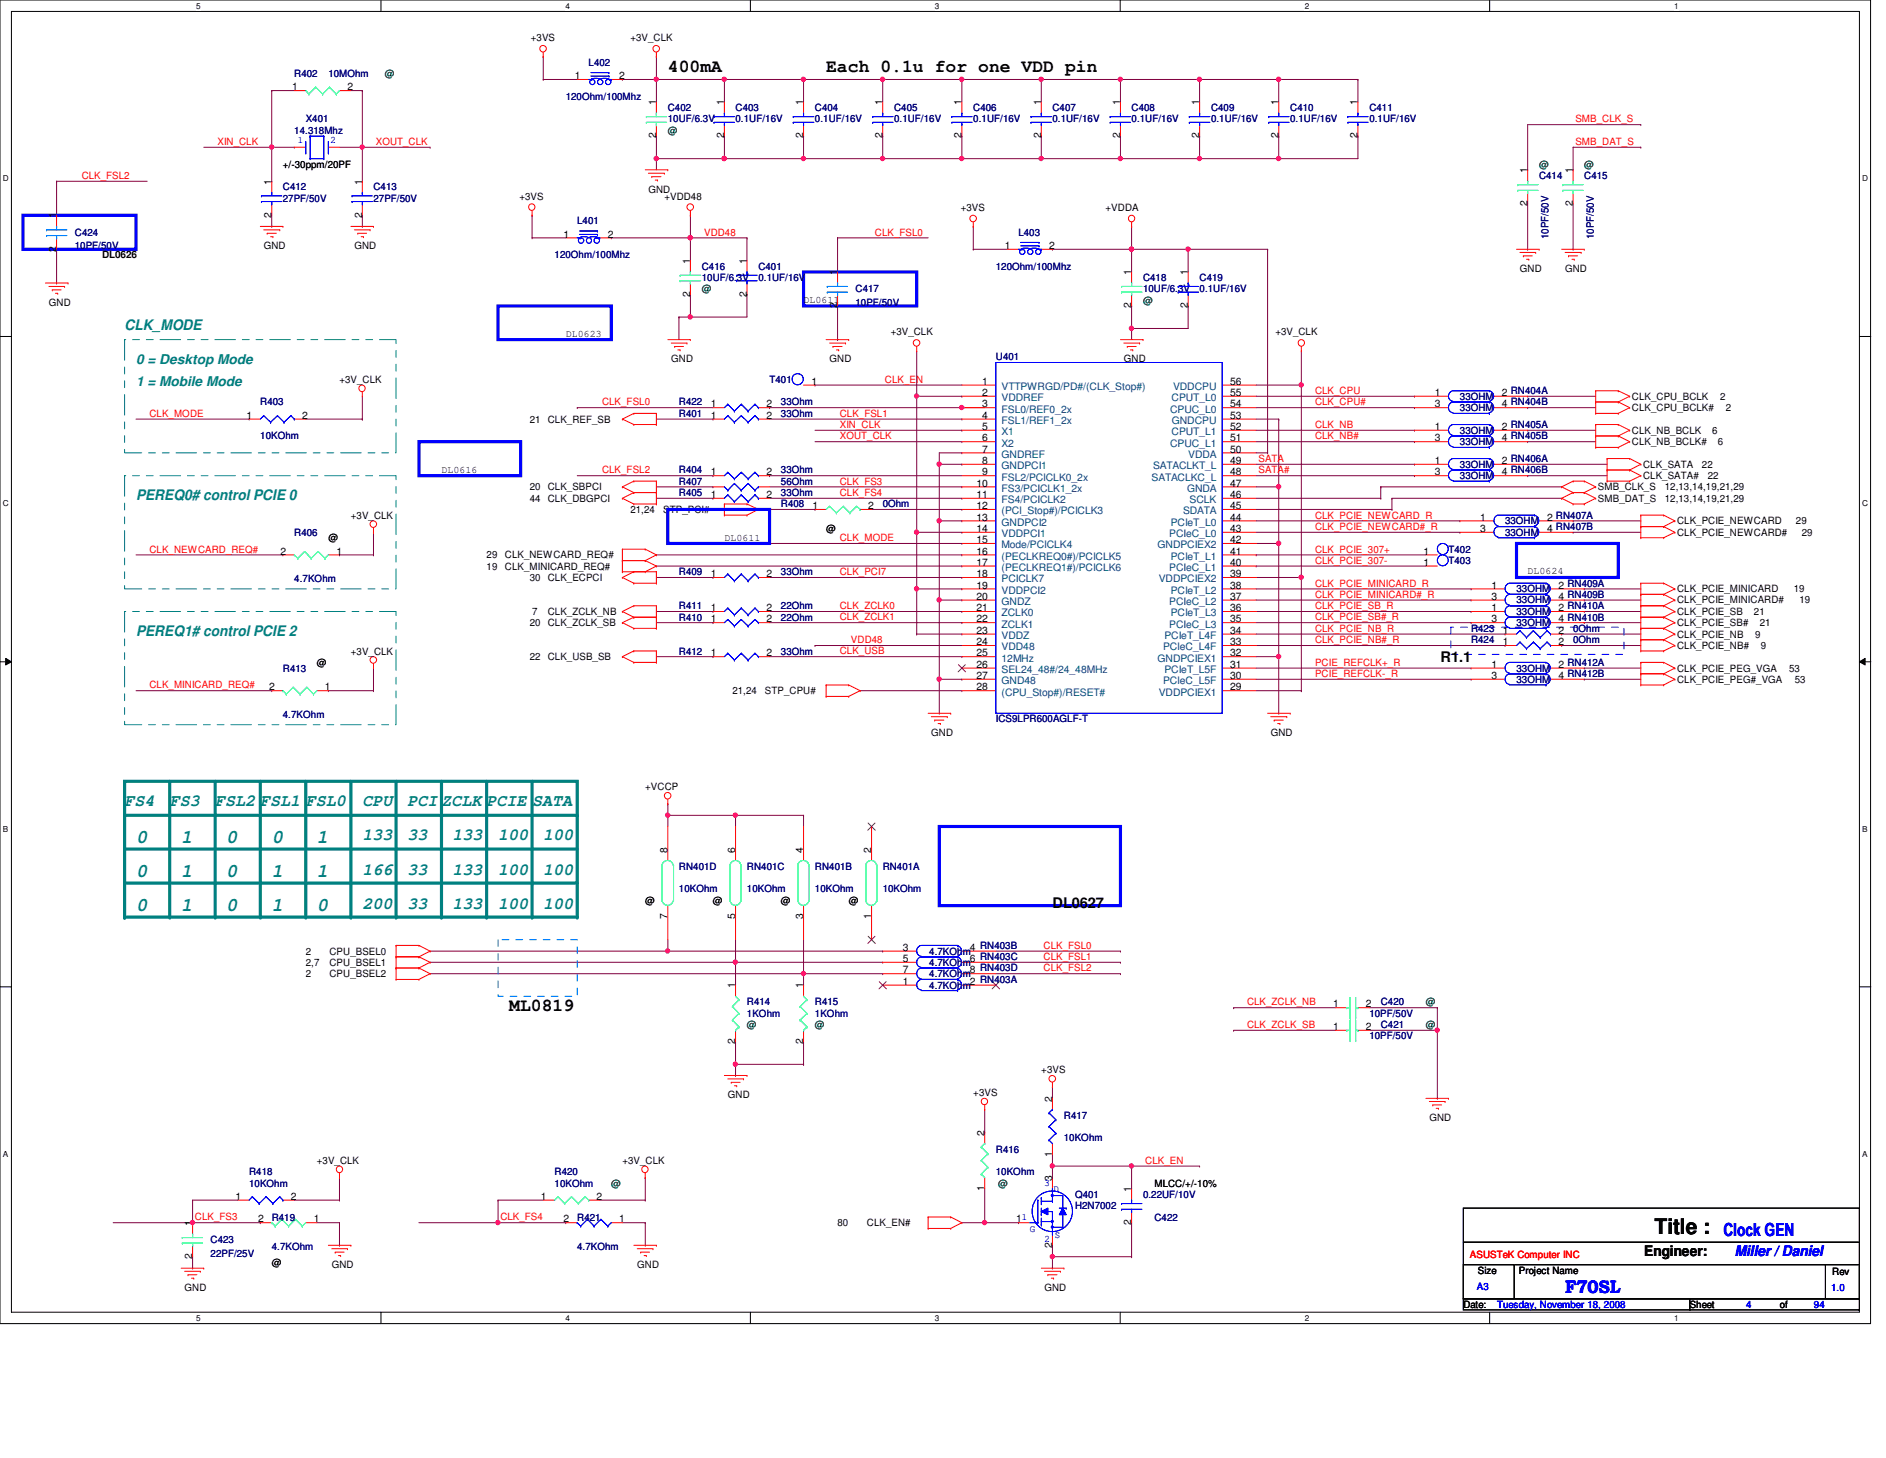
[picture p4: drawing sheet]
<svg xmlns="http://www.w3.org/2000/svg" width="279mm" height="216mm" viewBox="0 0 279 216" stroke-linecap="round" stroke-linejoin="round" font-family="sans-serif">
<defs><g id="words">
<text font-size="3.2" x="245.1" y="182.7">Title :</text>
<g font-size="2.8" fill="#008080">
<text x="20.2" y="124.8">0</text>
<text x="26.8" y="124.8">1</text>
<text x="33.5" y="124.8">0</text>
<text x="40.3" y="124.8">0</text>
<text x="46.9" y="124.8">1</text>
<text x="20.2" y="129.8">0</text>
<text x="26.8" y="129.8">1</text>
<text x="33.5" y="129.8">0</text>
<text x="40.3" y="129.8">1</text>
<text x="46.9" y="129.8">1</text>
<text x="20.2" y="134.9">0</text>
<text x="26.8" y="134.9">1</text>
<text x="33.5" y="134.9">0</text>
<text x="40.3" y="134.9">1</text>
<text x="46.9" y="134.9">0</text>
</g>
<g font-size="2.7">
<text x="98.9" y="10.6">400mA</text>
<text x="122.4" y="10.6">Each 0.1u for one VDD pin</text>
<text x="75.4" y="149.8">ML0819</text>
</g>
<g font-size="2.7" fill="#00f">
<text x="255.3" y="183">Clock GEN</text>
<text x="231.9" y="191.4">F70SL</text>
</g>
<g font-size="2.5" fill="#008080">
<text x="18.5" y="119.4">FS4</text>
<text x="25.1" y="119.4">FS3</text>
<text x="31.9" y="119.4">FSL2 FSL1 FSL0</text>
<text x="53.7" y="119.4">CPU</text>
<text x="60.4" y="119.4">PCI ZCLK PCIE SATA</text>
<text x="53.7" y="124.5">133</text>
<text x="60.4" y="124.5">33</text>
<text x="67.1" y="124.5">133</text>
<text x="73.8" y="124.5">100</text>
<text x="80.5" y="124.5">100</text>
<text x="53.7" y="129.5">166</text>
<text x="60.4" y="129.5">33</text>
<text x="67.1" y="129.5">133</text>
<text x="73.8" y="129.5">100</text>
<text x="80.5" y="129.5">100</text>
<text x="53.7" y="134.5">200</text>
<text x="60.4" y="134.5">33</text>
<text x="67.1" y="134.5">133</text>
<text x="73.8" y="134.5">100</text>
<text x="80.5" y="134.5">100</text>
</g>
<g font-size="2.2" fill="#008080">
<text x="18.5" y="48.9">CLK_MODE</text>
<text x="20.2" y="74.1">PEREQ0# control PCIE 0</text>
<text x="20.2" y="94.2">PEREQ1# control PCIE 2</text>
</g>
<g font-size="2.2">
<text x="213.4" y="98">R1.1</text>
<text x="155.9" y="134.5">DL0627</text>
<text x="243.6" y="186">Engineer:</text>
</g>
<text font-size="2.2" fill="#00f" x="257" y="185.9">Miller / Daniel</text>
<g font-size="2" fill="#008080">
<text x="20.2" y="53.8">0 = Desktop Mode</text>
<text x="20.2" y="57.2">1 = Mobile Mode</text>
</g>
<g font-size="1.5" fill="#000080">
<text x="43.6" y="11.4">R402</text>
<text x="48.6" y="11.4">10MOhm</text>
<text x="87.2" y="9.7">L402</text>
<text x="83.8" y="14.8">120Ohm/100Mhz</text>
<text x="98.9" y="16.5">C402</text>
<text x="109" y="16.5">C403</text>
<text x="120.7" y="16.5">C404</text>
<text x="132.5" y="16.5">C405</text>
<text x="144.2" y="16.5">C406</text>
<text x="155.9" y="16.5">C407</text>
<text x="167.6" y="16.5">C408</text>
<text x="179.4" y="16.5">C409</text>
<text x="191.1" y="16.5">C410</text>
<text x="202.9" y="16.5">C411</text>
<text x="43.6" y="19.8">14.318Mhz</text>
<text x="45.3" y="18.1">X401</text>
<text x="98.9" y="18.1">10UF/6.3V</text>
<text x="109" y="18.1">0.1UF/16V</text>
<text x="120.7" y="18.1">0.1UF/16V</text>
<text x="132.5" y="18.1">0.1UF/16V</text>
<text x="144.2" y="18.1">0.1UF/16V</text>
<text x="155.9" y="18.1">0.1UF/16V</text>
<text x="167.6" y="18.1">0.1UF/16V</text>
<text x="179.4" y="18.1">0.1UF/16V</text>
<text x="191.1" y="18.1">0.1UF/16V</text>
<text x="202.9" y="18.1">0.1UF/16V</text>
<text x="41.9" y="28.2">C412</text>
<text x="41.9" y="29.9">27PF/50V</text>
<text x="55.3" y="28.2">C413</text>
<text x="55.3" y="29.9">27PF/50V</text>
<text x="228" y="26.5">C414</text>
<text x="234.7" y="26.5">C415</text>
<text x="11.1" y="34.9">C424</text>
<text x="85.5" y="33.2">L401</text>
<text x="150.9" y="34.9">L403</text>
<text x="229.4" y="35.4" transform="rotate(-90 229.4 35.4)">10PF/50V</text>
<text x="236.1" y="35.4" transform="rotate(-90 236.1 35.4)">10PF/50V</text>
<text x="11.1" y="36.9">10PF/50V</text>
<text x="82.2" y="38.3">120Ohm/100Mhz</text>
<text x="104" y="39.9">C416</text>
<text x="104" y="41.6">10UF/6.3V</text>
<text x="112.4" y="39.9">C401</text>
<text x="112.4" y="41.6">0.1UF/16V</text>
<text x="147.5" y="39.9">120Ohm/100Mhz</text>
<text x="169.3" y="41.6">C418</text>
<text x="177.7" y="41.6">C419</text>
<text x="126.7" y="43.3">C417</text>
<text x="126.7" y="45.3">10PF/50V</text>
<text x="169.3" y="43.3">10UF/6.3V</text>
<text x="177.7" y="43.3">0.1UF/16V</text>
<text x="147.5" y="53.3">U401</text>
<text x="114" y="56.7">T401</text>
<text x="216.3" y="59.2">33OHM</text>
<text x="38.6" y="60">R403</text>
<text x="38.6" y="65.1">10KOhm</text>
<text x="100.6" y="61.7">R401</text>
<text x="100.6" y="60">R422</text>
<text x="115.7" y="61.7">33Ohm</text>
<text x="115.7" y="60">33Ohm</text>
<text x="216.3" y="65.9">33OHM</text>
<text x="216.3" y="60.9">33OHM</text>
<text x="216.3" y="64.2">33OHM</text>
<text x="100.6" y="70.1">R404</text>
<text x="100.6" y="71.8">R407</text>
<text x="115.7" y="70.1">33Ohm</text>
<text x="115.7" y="71.8">56Ohm</text>
<text x="216.3" y="69.3">33OHM</text>
<text x="216.3" y="71">33OHM</text>
<text x="100.6" y="73.4">R405</text>
<text x="115.7" y="75.1">R408</text>
<text x="115.7" y="73.4">33Ohm</text>
<text x="130.8" y="75.1">0Ohm</text>
<text x="223" y="77.6">33OHM</text>
<text x="43.6" y="79.3">R406</text>
<text x="214.6" y="83.5">T403</text>
<text x="214.6" y="81.8">T402</text>
<text x="223" y="79.3">33OHM</text>
<text x="43.6" y="86.2">4.7KOhm</text>
<text x="100.6" y="85.2">R409</text>
<text x="115.7" y="85.2">33Ohm</text>
<text x="224.7" y="87.7">33OHM</text>
<text x="224.7" y="89.4">33OHM</text>
<text x="100.6" y="91.9">R410</text>
<text x="100.6" y="90.2">R411</text>
<text x="115.7" y="91.9">22Ohm</text>
<text x="115.7" y="90.2">22Ohm</text>
<text x="217.9" y="93.6">R423</text>
<text x="217.9" y="95.2">R424</text>
<text x="224.7" y="91.1">33OHM</text>
<text x="224.7" y="92.8">33OHM</text>
<text x="233" y="93.6">0Ohm</text>
<text x="233" y="95.2">0Ohm</text>
<text x="41.9" y="99.4">R413</text>
<text x="100.6" y="96.9">R412</text>
<text x="115.7" y="96.9">33Ohm</text>
<text x="224.7" y="99.4">33OHM</text>
<text x="224.7" y="101.1">33OHM</text>
<text x="41.9" y="106.3">4.7KOhm</text>
<text x="147.5" y="107">ICS9LPR600AGLF-T</text>
<text x="100.6" y="128.8">RN401D</text>
<text x="110.7" y="128.8">RN401C</text>
<text x="120.7" y="128.8">RN401B</text>
<text x="130.8" y="128.8">RN401A</text>
<text x="100.6" y="132.1">10KOhm</text>
<text x="110.7" y="132.1">10KOhm</text>
<text x="120.7" y="132.1">10KOhm</text>
<text x="130.8" y="132.1">10KOhm</text>
<text x="137.7" y="141.4">4.7KOhm</text>
<text x="137.7" y="143">4.7KOhm</text>
<text x="110.7" y="148.9">R414</text>
<text x="120.7" y="148.9">R415</text>
<text x="137.7" y="144.7">4.7KOhm</text>
<text x="137.7" y="146.4">4.7KOhm</text>
<text x="204.6" y="148.9">C420</text>
<text x="110.7" y="150.6">1KOhm</text>
<text x="120.7" y="150.6">1KOhm</text>
<text x="202.9" y="150.6">10PF/50V</text>
<text x="202.9" y="153.9">10PF/50V</text>
<text x="204.6" y="152.2">C421</text>
<text x="157.6" y="165.7">R417</text>
<text x="147.5" y="170.7">R416</text>
<text x="157.6" y="169">10KOhm</text>
<text x="36.9" y="174">R418</text>
<text x="36.9" y="175.7">10KOhm</text>
<text x="82.2" y="174">R420</text>
<text x="82.2" y="175.7">10KOhm</text>
<text x="147.5" y="174">10KOhm</text>
<text x="159.3" y="177.4">Q401</text>
<text x="159.3" y="179.1">H2N7002</text>
<text x="169.3" y="177.4">0.22UF/10V</text>
<text x="31.2" y="184.1">C423</text>
<text x="40.3" y="180.8">R419</text>
<text x="40.3" y="185.1">4.7KOhm</text>
<text x="85.5" y="180.8">R421</text>
<text x="85.5" y="185.1">4.7KOhm</text>
<text x="171" y="180.8">C422</text>
<text x="31.2" y="186.1">22PF/25V</text>
</g>
<g font-size="1.5" fill="#008000">
<text x="57" y="11.4">@</text>
<text x="98.9" y="19.8">@</text>
<text x="228" y="24.8">@</text>
<text x="234.7" y="24.8">@</text>
<text x="104" y="43.3">@</text>
<text x="169.3" y="45">@</text>
<text x="211.2" y="148.9">@</text>
<text x="110.7" y="152.2">@</text>
<text x="120.7" y="152.2">@</text>
<text x="211.2" y="152.2">@</text>
<text x="90.6" y="175.7">@</text>
<text x="147.9" y="175.7">@</text>
</g>
<g font-size="1.5">
<text x="78.7" y="6.1">+3VS</text>
<text x="85.2" y="11.7">1</text>
<text x="91.7" y="11.7">2</text>
<text x="93.4" y="6.1">+3V_CLK</text>
<text x="43.3" y="13.4">1</text>
<text x="51.5" y="13.4">2</text>
<text x="97.2" y="15.6" transform="rotate(-90 97.2 15.6)">1</text>
<text x="107.3" y="15.6" transform="rotate(-90 107.3 15.6)">1</text>
<text x="119" y="15.6" transform="rotate(-90 119 15.6)">1</text>
<text x="130.7" y="15.6" transform="rotate(-90 130.7 15.6)">1</text>
<text x="142.5" y="15.6" transform="rotate(-90 142.5 15.6)">1</text>
<text x="154.2" y="15.6" transform="rotate(-90 154.2 15.6)">1</text>
<text x="165.9" y="15.6" transform="rotate(-90 165.9 15.6)">1</text>
<text x="177.7" y="15.6" transform="rotate(-90 177.7 15.6)">1</text>
<text x="189.4" y="15.6" transform="rotate(-90 189.4 15.6)">1</text>
<text x="201.1" y="15.6" transform="rotate(-90 201.1 15.6)">1</text>
<text x="97.2" y="20.5" transform="rotate(-90 97.2 20.5)">2</text>
<text x="107.3" y="20.5" transform="rotate(-90 107.3 20.5)">2</text>
<text x="119" y="20.5" transform="rotate(-90 119 20.5)">2</text>
<text x="130.7" y="20.5" transform="rotate(-90 130.7 20.5)">2</text>
<text x="142.5" y="20.5" transform="rotate(-90 142.5 20.5)">2</text>
<text x="154.2" y="20.5" transform="rotate(-90 154.2 20.5)">2</text>
<text x="165.9" y="20.5" transform="rotate(-90 165.9 20.5)">2</text>
<text x="177.7" y="20.5" transform="rotate(-90 177.7 20.5)">2</text>
<text x="189.4" y="20.5" transform="rotate(-90 189.4 20.5)">2</text>
<text x="201.1" y="20.5" transform="rotate(-90 201.1 20.5)">2</text>
<text x="40.2" y="27.3" transform="rotate(-90 40.2 27.3)">1</text>
<text x="41.9" y="24.8">+/-30ppm/20PF</text>
<text x="53.6" y="27.3" transform="rotate(-90 53.6 27.3)">1</text>
<text x="77" y="29.5">+3VS</text>
<text x="96.1" y="28.5">GND</text>
<text x="98.4" y="29.5">+VDD48</text>
<text x="226.3" y="25.7" transform="rotate(-90 226.3 25.7)">1</text>
<text x="233" y="25.7" transform="rotate(-90 233 25.7)">1</text>
<text x="8.3" y="32.3" transform="rotate(-90 8.3 32.3)">1</text>
<text x="40.2" y="32.2" transform="rotate(-90 40.2 32.2)">2</text>
<text x="53.6" y="32.2" transform="rotate(-90 53.6 32.2)">2</text>
<text x="83.5" y="35.2">1</text>
<text x="90" y="35.2">2</text>
<text x="142.3" y="31.2">+3VS</text>
<text x="163.8" y="31.2">+VDDA</text>
<text x="226.3" y="30.6" transform="rotate(-90 226.3 30.6)">2</text>
<text x="233" y="30.6" transform="rotate(-90 233 30.6)">2</text>
<text x="8.3" y="37.3" transform="rotate(-90 8.3 37.3)">2</text>
<text x="15.1" y="38.3">DL0626</text>
<text x="39.1" y="36.9">GND</text>
<text x="52.5" y="36.9">GND</text>
<text x="102.2" y="39.1" transform="rotate(-90 102.2 39.1)">1</text>
<text x="110.6" y="39.1" transform="rotate(-90 110.6 39.1)">1</text>
<text x="124" y="40.7" transform="rotate(-90 124 40.7)">1</text>
<text x="148.8" y="36.9">1</text>
<text x="155.4" y="36.9">2</text>
<text x="167.6" y="40.7" transform="rotate(-90 167.6 40.7)">1</text>
<text x="176" y="40.7" transform="rotate(-90 176 40.7)">1</text>
<text x="225.2" y="40.3">GND</text>
<text x="231.9" y="40.3">GND</text>
<text x="7.2" y="45.3">GND</text>
<text x="102.2" y="43.9" transform="rotate(-90 102.2 43.9)">2</text>
<text x="110.6" y="43.9" transform="rotate(-90 110.6 43.9)">2</text>
<text x="119" y="44.8">DL0611</text>
<text x="124" y="45.6" transform="rotate(-90 124 45.6)">2</text>
<text x="167.6" y="45.6" transform="rotate(-90 167.6 45.6)">2</text>
<text x="176" y="45.6" transform="rotate(-90 176 45.6)">2</text>
<text x="83.8" y="49.9">DL0623</text>
<text x="99.4" y="53.7">GND</text>
<text x="122.9" y="53.7">GND</text>
<text x="132" y="49.7">+3V_CLK</text>
<text x="166.5" y="53.7">GND</text>
<text x="188.9" y="49.7">+3V_CLK</text>
<text x="50.3" y="56.7">+3V_CLK</text>
<text x="120.2" y="57">1</text>
<text x="145.5" y="57">1</text>
<text x="145.5" y="58.6">2</text>
<text x="182.2" y="57">56</text>
<text x="182.2" y="58.6">55</text>
<text x="212.6" y="58.6">1</text>
<text x="222.5" y="58.6">2 RN404A</text>
<text x="241.8" y="59.2">CLK_CPU_BCLK</text>
<text x="254.8" y="59.2">2</text>
<text x="36.5" y="62">1</text>
<text x="44.8" y="62">2</text>
<text x="78.5" y="62.6">21</text>
<text x="81.2" y="62.6">CLK_REF_SB</text>
<text x="105.3" y="62">1</text>
<text x="105.3" y="60.3">1</text>
<text x="113.5" y="62">2</text>
<text x="113.5" y="60.3">2</text>
<text x="145.5" y="60.3">3</text>
<text x="145.5" y="62">4</text>
<text x="145.5" y="63.7">5</text>
<text x="145.5" y="65.4">6</text>
<text x="182.2" y="60.3">54</text>
<text x="182.2" y="62">53</text>
<text x="182.2" y="63.7">52</text>
<text x="182.2" y="65.4">51</text>
<text x="212.6" y="65.4">3</text>
<text x="212.6" y="60.3">3</text>
<text x="212.6" y="63.7">1</text>
<text x="222.5" y="65.4">4 RN405B</text>
<text x="222.5" y="60.3">4 RN404B</text>
<text x="222.5" y="63.7">2 RN405A</text>
<text x="241.8" y="60.9">CLK_CPU_BCLK#</text>
<text x="241.8" y="65.9">CLK_NB_BCLK#</text>
<text x="241.8" y="64.2">CLK_NB_BCLK</text>
<text x="253.7" y="64.2">6</text>
<text x="254.5" y="65.9">6</text>
<text x="255.7" y="60.9">2</text>
<text x="65.4" y="70">DL0616</text>
<text x="105.3" y="70.4">1</text>
<text x="113.5" y="70.4">2</text>
<text x="145.5" y="67">7</text>
<text x="145.5" y="68.7">8</text>
<text x="145.5" y="70.4">9</text>
<text x="182.2" y="67">50</text>
<text x="182.2" y="68.7">49</text>
<text x="182.2" y="70.4">48</text>
<text x="212.6" y="68.7">1</text>
<text x="212.6" y="70.4">3</text>
<text x="222.5" y="68.7">2 RN406A</text>
<text x="222.5" y="70.4">4 RN406B</text>
<text x="243.4" y="69.3">CLK_SATA</text>
<text x="243.4" y="71">CLK_SATA#</text>
<text x="252.1" y="69.3">22</text>
<text x="253" y="71">22</text>
<text x="52" y="76.8">+3V_CLK</text>
<text x="78.5" y="72.6">20</text>
<text x="78.5" y="74.3">44</text>
<text x="81.2" y="72.6">CLK_SBPCI</text>
<text x="81.2" y="74.3">CLK_DBGPCI</text>
<text x="93.4" y="76">21,24</text>
<text x="98.3" y="76">STP_PCI#</text>
<text x="105.3" y="73.7">1</text>
<text x="113.5" y="73.7">2</text>
<text x="120.4" y="75.4">1</text>
<text x="128.6" y="75.4">2</text>
<text x="144.7" y="72.1">10</text>
<text x="144.7" y="73.7">11</text>
<text x="144.7" y="75.4">12</text>
<text x="144.7" y="77.1">13</text>
<text x="182.2" y="72.1">47</text>
<text x="182.2" y="73.7">46</text>
<text x="182.2" y="75.4">45</text>
<text x="182.2" y="77.1">44</text>
<text x="219.3" y="77.1">1</text>
<text x="229.2" y="77.1">2 RN407A</text>
<text x="236.7" y="72.6">SMB_CLK_S</text>
<text x="236.7" y="74.3">SMB_DAT_S</text>
<text x="246.6" y="72.6">12,13,14,19,21,29</text>
<text x="246.6" y="74.3">12,13,14,19,21,29</text>
<text x="248.5" y="77.6">CLK_PCIE_NEWCARD</text>
<text x="266.1" y="77.6">29</text>
<text x="41.6" y="82.1">2</text>
<text x="48.6" y="80.2">@</text>
<text x="49.8" y="82.1">1</text>
<text x="72.1" y="82.7">29</text>
<text x="74.8" y="82.7">CLK_NEWCARD_REQ#</text>
<text x="107.3" y="80.1">DL0611</text>
<text x="122.4" y="78.8">@</text>
<text x="144.7" y="78.8">14</text>
<text x="144.7" y="80.4">15</text>
<text x="144.7" y="82.1">16</text>
<text x="144.7" y="83.8">17</text>
<text x="182.2" y="78.8">43</text>
<text x="182.2" y="80.4">42</text>
<text x="182.2" y="82.1">41</text>
<text x="182.2" y="83.8">40</text>
<text x="210.9" y="83.8">1</text>
<text x="210.9" y="82.1">1</text>
<text x="219.3" y="78.8">3</text>
<text x="229.2" y="78.8">4 RN407B</text>
<text x="248.5" y="79.3">CLK_PCIE_NEWCARD#</text>
<text x="266.9" y="79.3">29</text>
<text x="72.1" y="84.4">19</text>
<text x="74.8" y="84.4">CLK_MINICARD_REQ#</text>
<text x="78.5" y="86">30</text>
<text x="81.2" y="86">CLK_ECPCI</text>
<text x="105.3" y="85.5">1</text>
<text x="113.5" y="85.5">2</text>
<text x="144.7" y="85.5">18</text>
<text x="144.7" y="87.2">19</text>
<text x="144.7" y="88.8">20</text>
<text x="182.2" y="85.5">39</text>
<text x="182.2" y="87.2">38</text>
<text x="182.2" y="88.8">37</text>
<text x="220.9" y="87.2">1</text>
<text x="220.9" y="88.8">3</text>
<text x="226.3" y="85">DL0624</text>
<text x="230.9" y="87.2">2 RN409A</text>
<text x="230.9" y="88.8">4 RN409B</text>
<text x="248.5" y="89.4">CLK_PCIE_MINICARD#</text>
<text x="248.5" y="87.7">CLK_PCIE_MINICARD</text>
<text x="265.7" y="87.7">19</text>
<text x="266.6" y="89.4">19</text>
<text x="78.5" y="92.8">20</text>
<text x="78.8" y="91.1">7</text>
<text x="81.2" y="91.1">CLK_ZCLK_NB</text>
<text x="81.2" y="92.8">CLK_ZCLK_SB</text>
<text x="105.3" y="92.2">1</text>
<text x="105.3" y="90.5">1</text>
<text x="113.5" y="92.2">2</text>
<text x="113.5" y="90.5">2</text>
<text x="144.7" y="90.5">21</text>
<text x="144.7" y="92.2">22</text>
<text x="144.7" y="93.9">23</text>
<text x="144.7" y="95.5">24</text>
<text x="182.2" y="90.5">36</text>
<text x="182.2" y="92.2">35</text>
<text x="182.2" y="93.9">34</text>
<text x="182.2" y="95.5">33</text>
<text x="220.9" y="90.5">1</text>
<text x="220.9" y="92.2">3</text>
<text x="222.6" y="93.9">1</text>
<text x="222.6" y="95.5">1</text>
<text x="230.9" y="90.5">2 RN410A</text>
<text x="230.9" y="92.2">4 RN410B</text>
<text x="230.9" y="93.9">2</text>
<text x="230.9" y="95.5">2</text>
<text x="248.5" y="92.8">CLK_PCIE_SB#</text>
<text x="248.5" y="91.1">CLK_PCIE_SB</text>
<text x="248.5" y="94.4">CLK_PCIE_NB</text>
<text x="259.8" y="91.1">21</text>
<text x="260" y="94.4">9</text>
<text x="260.7" y="92.8">21</text>
<text x="46.9" y="98.6">@</text>
<text x="52" y="96.9">+3V_CLK</text>
<text x="78.5" y="97.7">22</text>
<text x="81.2" y="97.7">CLK_USB_SB</text>
<text x="105.3" y="97.2">1</text>
<text x="113.5" y="97.2">2</text>
<text x="144.7" y="97.2">25</text>
<text x="144.7" y="98.9">26</text>
<text x="144.7" y="100.5">27</text>
<text x="182.2" y="97.2">32</text>
<text x="182.2" y="98.9">31</text>
<text x="182.2" y="100.5">30</text>
<text x="220.9" y="98.9">1</text>
<text x="220.9" y="100.5">3</text>
<text x="230.9" y="98.9">2 RN412A</text>
<text x="230.9" y="100.5">4 RN412B</text>
<text x="248.5" y="99.4">CLK_PCIE_PEG_VGA</text>
<text x="248.5" y="101.1">CLK_PCIE_PEG#_VGA</text>
<text x="248.5" y="96.1">CLK_PCIE_NB#</text>
<text x="260.9" y="96.1">9</text>
<text x="265" y="99.4">53</text>
<text x="265.9" y="101.1">53</text>
<text x="39.9" y="102.2">2</text>
<text x="48.1" y="102.2">1</text>
<text x="108.5" y="102.8">21,24</text>
<text x="113.3" y="102.8">STP_CPU#</text>
<text x="144.7" y="102.2">28</text>
<text x="182.2" y="102.2">29</text>
<text x="138" y="109">GND</text>
<text x="188.3" y="109">GND</text>
<text x="95.6" y="117.1">+VCCP</text>
<text x="98.9" y="126.2" transform="rotate(-90 98.9 126.2)">8</text>
<text x="108.9" y="126.2" transform="rotate(-90 108.9 126.2)">6</text>
<text x="119" y="126.2" transform="rotate(-90 119 126.2)">4</text>
<text x="129.1" y="126.2" transform="rotate(-90 129.1 126.2)">2</text>
<text x="95.6" y="133.8">@</text>
<text x="98.9" y="136.1" transform="rotate(-90 98.9 136.1)">7</text>
<text x="105.6" y="133.8">@</text>
<text x="108.9" y="136.1" transform="rotate(-90 108.9 136.1)">5</text>
<text x="115.7" y="133.8">@</text>
<text x="119" y="136.1" transform="rotate(-90 119 136.1)">3</text>
<text x="125.7" y="133.8">@</text>
<text x="129.1" y="136.1" transform="rotate(-90 129.1 136.1)">1</text>
<text x="45.3" y="143">2,7</text>
<text x="45.3" y="141.4">2</text>
<text x="48.8" y="143">CPU_BSEL1</text>
<text x="48.8" y="141.4">CPU_BSEL0</text>
<text x="133.8" y="140.8">3</text>
<text x="133.8" y="142.5">5</text>
<text x="143.7" y="140.8">4 RN403B</text>
<text x="143.7" y="142.5">6 RN403C</text>
<text x="45.3" y="144.7">2</text>
<text x="48.8" y="144.7">CPU_BSEL2</text>
<text x="108.9" y="146.3" transform="rotate(-90 108.9 146.3)">1</text>
<text x="119" y="146.3" transform="rotate(-90 119 146.3)">1</text>
<text x="133.8" y="144.1">7</text>
<text x="133.8" y="145.8">1</text>
<text x="143.7" y="144.1">8 RN403D</text>
<text x="143.7" y="145.8">2 RN403A</text>
<text x="197.5" y="149.2">1</text>
<text x="202.4" y="149.2">2</text>
<text x="108.9" y="154.6" transform="rotate(-90 108.9 154.6)">2</text>
<text x="119" y="154.6" transform="rotate(-90 119 154.6)">2</text>
<text x="197.5" y="152.5">1</text>
<text x="202.4" y="152.5">2</text>
<text x="154.3" y="159">+3VS</text>
<text x="107.8" y="162.6">GND</text>
<text x="144.2" y="162.3">+3VS</text>
<text x="155.9" y="163.1" transform="rotate(-90 155.9 163.1)">2</text>
<text x="211.8" y="166">GND</text>
<text x="46.9" y="172.4">+3V_CLK</text>
<text x="92.2" y="172.4">+3V_CLK</text>
<text x="145.8" y="168.1" transform="rotate(-90 145.8 168.1)">2</text>
<text x="155.9" y="171.4" transform="rotate(-90 155.9 171.4)">1</text>
<text x="34.9" y="177.7">1</text>
<text x="43.1" y="177.7">2</text>
<text x="80.1" y="177.7">1</text>
<text x="88.4" y="177.7">2</text>
<text x="145.8" y="176.4" transform="rotate(-90 145.8 176.4)">1</text>
<text x="155.9" y="174.8" transform="rotate(-90 155.9 174.8)">3</text>
<text x="167.6" y="176.5" transform="rotate(-90 167.6 176.5)">1</text>
<text x="171" y="175.7">MLCC/+/-10%</text>
<text x="28.5" y="181.6" transform="rotate(-90 28.5 181.6)">1</text>
<text x="38.2" y="181">2</text>
<text x="46.5" y="181">1</text>
<text x="83.5" y="181">2</text>
<text x="91.7" y="181">1</text>
<text x="124.1" y="181.6">80</text>
<text x="128.4" y="181.6">CLK_EN#</text>
<text x="150.5" y="181">1</text>
<text x="155.9" y="184.8" transform="rotate(-90 155.9 184.8)">2</text>
<text x="167.6" y="181.4" transform="rotate(-90 167.6 181.4)">2</text>
<text x="27.3" y="191.1">GND</text>
<text x="28.5" y="186.4" transform="rotate(-90 28.5 186.4)">2</text>
<text x="40.3" y="187.5">@</text>
<text x="49.1" y="187.8">GND</text>
<text x="94.4" y="187.8">GND</text>
<text x="154.7" y="191.1">GND</text>
<text x="218.9" y="188.6">Size</text>
<text x="225" y="188.6">Project Name</text>
<text x="271.4" y="188.8">Rev</text>
<text x="216.8" y="193.7">Date:</text>
<text x="250.3" y="193.7">Sheet</text>
<text x="263.7" y="193.7">of</text>
</g>
<g font-size="1.5" fill="#f00">
<text x="32.2" y="21.5">XIN_CLK</text>
<text x="55.7" y="21.5">XOUT_CLK</text>
<text x="233.4" y="18.1">SMB_CLK_S</text>
<text x="233.4" y="21.5">SMB_DAT_S</text>
<text x="12.1" y="26.5">CLK_FSL2</text>
<text x="104.3" y="34.9">VDD48</text>
<text x="129.6" y="34.9">CLK_FSL0</text>
<text x="131.1" y="56.7">CLK_EN</text>
<text x="194.8" y="58.3">CLK_CPU</text>
<text x="22.1" y="61.7">CLK_MODE</text>
<text x="89.2" y="60">CLK_FSL0</text>
<text x="124.4" y="61.7">CLK_FSL1</text>
<text x="124.4" y="63.4">XIN_CLK</text>
<text x="124.4" y="65.1">XOUT_CLK</text>
<text x="194.8" y="63.4">CLK_NB</text>
<text x="194.8" y="65.1">CLK_NB#</text>
<text x="194.8" y="60">CLK_CPU#</text>
<text x="89.2" y="70.1">CLK_FSL2</text>
<text x="124.4" y="71.8">CLK_FS3</text>
<text x="186.4" y="68.4">SATA</text>
<text x="186.4" y="70.1">SATA#</text>
<text x="124.4" y="73.4">CLK_FS4</text>
<text x="194.8" y="76.8">CLK_PCIE_NEWCARD_R</text>
<text x="22.1" y="81.8">CLK_NEWCARD_REQ#</text>
<text x="124.4" y="80.1">CLK_MODE</text>
<text x="194.8" y="78.5">CLK_PCIE_NEWCARD#_R</text>
<text x="194.8" y="81.8">CLK_PCIE_307+</text>
<text x="194.8" y="83.5">CLK_PCIE_307-</text>
<text x="124.4" y="85.2">CLK_PCI7</text>
<text x="194.8" y="86.9">CLK_PCIE_MINICARD_R</text>
<text x="194.8" y="88.5">CLK_PCIE_MINICARD#_R</text>
<text x="124.4" y="90.2">CLK_ZCLK0</text>
<text x="124.4" y="91.9">CLK_ZCLK1</text>
<text x="126.1" y="95.2">VDD48</text>
<text x="194.8" y="90.2">CLK_PCIE_SB_R</text>
<text x="194.8" y="91.9">CLK_PCIE_SB#_R</text>
<text x="194.8" y="93.6">CLK_PCIE_NB_R</text>
<text x="194.8" y="95.2">CLK_PCIE_NB#_R</text>
<text x="22.1" y="101.9">CLK_MINICARD_REQ#</text>
<text x="124.4" y="96.9">CLK_USB</text>
<text x="194.8" y="98.6">PCIE_REFCLK+_R</text>
<text x="194.8" y="100.2">PCIE_REFCLK-_R</text>
<text x="154.6" y="140.5">CLK_FSL0</text>
<text x="154.6" y="142.2">CLK_FSL1</text>
<text x="154.6" y="143.8">CLK_FSL2</text>
<text x="184.7" y="148.9">CLK_ZCLK_NB</text>
<text x="184.7" y="152.2">CLK_ZCLK_SB</text>
<text x="169.7" y="172.3">CLK_EN</text>
<text x="28.9" y="180.7">CLK_FS3</text>
<text x="74.1" y="180.7">CLK_FS4</text>
<text x="217.8" y="186.3">ASUSTeK Computer INC</text>
</g>
<g font-size="1.5" fill="#00f">
<text x="44.1" y="21.2">1</text>
<text x="49" y="21.2">2</text>
<text x="154.7" y="175.6">3</text>
<text x="156.1" y="176.4">D</text>
<text x="151.4" y="180.6">1</text>
<text x="152.6" y="182.5">G</text>
<text x="154.7" y="184">2</text>
<text x="156.3" y="183.3">S</text>
<text x="218.8" y="191">A3</text>
<text x="271.3" y="191.1">1.0</text>
<text x="221.8" y="193.7">Tuesday, November 18, 2008</text>
<text x="258.7" y="193.7">4</text>
<text x="268.7" y="193.7">94</text>
</g>
<g font-size="1.5" fill="#004080">
<text x="148.4" y="57.7">VTTPWRGD/PD#/(CLK_Stop#)</text>
<text x="148.4" y="59.4">VDDREF</text>
<text x="173.6" y="59.4">CPUT_L0</text>
<text x="173.8" y="57.7">VDDCPU</text>
<text x="148.4" y="61.1">FSL0/REF0_2x</text>
<text x="148.4" y="62.8">FSL1/REF1_2x</text>
<text x="148.4" y="64.4">X1</text>
<text x="173.4" y="61.1">CPUC_L0</text>
<text x="173.6" y="64.4">CPUT_L1</text>
<text x="173.6" y="62.8">GNDCPU</text>
<text x="148.4" y="66.1">X2</text>
<text x="148.4" y="67.8">GNDREF</text>
<text x="148.4" y="69.5">GNDPCI1</text>
<text x="148.4" y="71.2">FSL2/PCICLK0_2x</text>
<text x="170.6" y="71.2">SATACLKC_L</text>
<text x="170.8" y="69.5">SATACLKT_L</text>
<text x="173.4" y="66.1">CPUC_L1</text>
<text x="176" y="67.8">VDDA</text>
<text x="148.4" y="72.8">FS3/PCICLK1_2x</text>
<text x="148.4" y="74.5">FS4/PCICLK2</text>
<text x="148.4" y="76.2">(PCI_Stop#)/PCICLK3</text>
<text x="148.4" y="77.9">GNDPCI2</text>
<text x="173.4" y="77.9">PCIeT_L0</text>
<text x="175.3" y="76.2">SDATA</text>
<text x="175.9" y="72.8">GNDA</text>
<text x="176.2" y="74.5">SCLK</text>
<text x="148.4" y="79.5">VDDPCI1</text>
<text x="148.4" y="81.2">Mode/PCICLK4</text>
<text x="148.4" y="82.9">(PECLKREQ0#)/PCICLK5</text>
<text x="171.5" y="81.2">GNDPCIEX2</text>
<text x="173.2" y="79.5">PCIeC_L0</text>
<text x="173.4" y="82.9">PCIeT_L1</text>
<text x="148.4" y="84.5">(PECLKREQ1#)/PCICLK6</text>
<text x="148.4" y="86.2">PCICLK7</text>
<text x="148.4" y="87.9">VDDPCI2</text>
<text x="148.4" y="89.6">GNDZ</text>
<text x="171.7" y="86.2">VDDPCIEX2</text>
<text x="173.2" y="84.5">PCIeC_L1</text>
<text x="173.2" y="89.6">PCIeC_L2</text>
<text x="173.4" y="87.9">PCIeT_L2</text>
<text x="148.4" y="91.3">ZCLK0</text>
<text x="148.4" y="92.9">ZCLK1</text>
<text x="148.4" y="94.6">VDDZ</text>
<text x="172.5" y="94.6">PCIeT_L4F</text>
<text x="173.2" y="92.9">PCIeC_L3</text>
<text x="173.4" y="91.3">PCIeT_L3</text>
<text x="148.4" y="96.3">VDD48</text>
<text x="148.4" y="98">12MHz</text>
<text x="148.4" y="99.7">SEL24_48#/24_48MHz</text>
<text x="148.4" y="101.3">GND48</text>
<text x="171.5" y="98">GNDPCIEX1</text>
<text x="172.3" y="96.3">PCIeC_L4F</text>
<text x="172.3" y="101.3">PCIeC_L5F</text>
<text x="172.5" y="99.7">PCIeT_L5F</text>
<text x="148.4" y="103">(CPU_Stop#)/RESET#</text>
<text x="171.7" y="103">VDDPCIEX1</text>
</g>
<g font-size="1.2">
<text x="29" y="1.3">5</text>
<text x="83.8" y="1.3">4</text>
<text x="138.5" y="1.3">3</text>
<text x="193.3" y="1.3">2</text>
<text x="248" y="1.3">1</text>
<text x=".4" y="26.8">D</text>
<text x="275.9" y="26.8">D</text>
<text x=".4" y="75">C</text>
<text x="275.9" y="75">C</text>
<text x=".4" y="123.1">B</text>
<text x="275.9" y="123.1">B</text>
<text x=".4" y="171.3">A</text>
<text x="275.9" y="171.3">A</text>
<text x="29" y="195.6">5</text>
<text x="83.8" y="195.6">4</text>
<text x="138.5" y="195.6">3</text>
<text x="193.3" y="195.6">2</text>
<text x="248" y="195.6">1</text>
</g>
</g></defs>
<path d="M0 0h277.1v196h-277.1zM1.7 1.7h273.8v192.6h-273.8z" fill="none" stroke="#000" stroke-width=".15"/>
<g fill="#fff">
<path d="M29 .2h.7v1.3h-.7z"/>
<path d="M29 194.5h.7v1.3h-.7z"/>
</g>
<path d="M56.4 0v1.7M56.4 194.3v1.7" fill="none" stroke="#000" stroke-width=".15"/>
<g fill="#fff">
<path d="M83.8 .2h.6v1.3h-.6z"/>
<path d="M83.8 194.5h.6v1.3h-.6z"/>
</g>
<path d="M111.2 0v1.7M111.2 194.3v1.7" fill="none" stroke="#000" stroke-width=".15"/>
<g fill="#fff">
<path d="M138.5 .2h.6v1.3h-.6z"/>
<path d="M138.5 194.5h.6v1.3h-.6z"/>
</g>
<path d="M165.9 0v1.7M165.9 194.3v1.7" fill="none" stroke="#000" stroke-width=".15"/>
<g fill="#fff">
<path d="M193.3 .2h.6v1.3h-.6z"/>
<path d="M193.3 194.5h.6v1.3h-.6z"/>
</g>
<path d="M220.7 0v1.7M220.7 194.3v1.7" fill="none" stroke="#000" stroke-width=".15"/>
<g fill="#fff">
<path d="M248 .2h.7v1.3h-.7z"/>
<path d="M248 194.5h.7v1.3h-.7z"/>
<path d="M.4 25.7h.9v1.4h-.9z"/>
<path d="M275.9 25.7h.8v1.4h-.8z"/>
<path d="M.4 73.9h.9v1.3h-.9z"/>
<path d="M275.9 73.9h.8v1.3h-.8z"/>
</g>
<path d="M0 49.8h1.7M275.5 49.8h1.7" fill="none" stroke="#000" stroke-width=".15"/>
<g fill="#fff">
<path d="M.4 122h.8v1.4h-.8z"/>
<path d="M275.9 122h.7v1.4h-.7z"/>
</g>
<path d="M0 98h1.7M.8 97.5l.9 .5-.9 .5zM275.5 98l.8-.5v1zM275.5 98h1.7" fill="none" stroke="#000" stroke-width=".15"/>
<path d="M.8 97.5l.9 .5-.9 .5zM275.5 98l.8-.5v1z" fill="#000"/>
<g fill="#fff">
<path d="M.4 170.2h.8v1.3h-.8z"/>
<path d="M275.9 170.2h.7v1.3h-.7z"/>
</g>
<path d="M0 146.1h1.7M275.5 146.1h1.7" fill="none" stroke="#000" stroke-width=".15"/>
<g fill="none" stroke="#800040" stroke-width=".15">
<path d="M40.3 13.4h.1M40.3 13.4h3.3M40.3 13.4v8.4M52 13.4h1.7M53.7 13.4h.1M53.7 13.4v8.4M40.3 21.8h.1M40.3 21.8h3.3M43.6 21.8h.1M53.7 21.8h.1M97.2 72.1h8.4M97.2 73.8h8.4"/>
<path d="M105.6 72.1h.1M105.6 73.8h.1M186.1 62.1h3.3M189.4 62.1h.1M189.4 72.1h.1M189.4 62.1v10M97.2 85.5h8.4M105.6 85.5h.1"/>
</g>
<circle cx="189.4" cy="72.1" r=".32" fill="#f0f"/>
<circle cx="189.4" cy="72.1" r=".32" fill="none" stroke="#f0f" stroke-width=".15"/>
<path d="M186.1 97.2h3.3M189.4 97.2h.1M189.4 97.2v8.4M189.4 105.6h.1" fill="none" stroke="#800040" stroke-width=".15"/>
<circle cx="189.4" cy="97.2" r=".32" fill="#f0f"/>
<circle cx="189.4" cy="97.2" r=".32" fill="none" stroke="#f0f" stroke-width=".15"/>
<path d="M139.1 68.7h.1M139.1 68.7h3.4M142.5 67.1h.1M142.5 68.7h.1M142.5 67.1h-3.4v1.6" fill="none" stroke="#800040" stroke-width=".15"/>
<circle cx="139.1" cy="68.7" r=".32" fill="#f0f"/>
<circle cx="139.1" cy="68.7" r=".32" fill="none" stroke="#f0f" stroke-width=".15"/>
<path d="M139.1 77.1h.1M139.1 77.1h3.4M139.1 68.7v8.4M142.5 77.1h.1" fill="none" stroke="#800040" stroke-width=".15"/>
<circle cx="139.1" cy="77.1" r=".32" fill="#f0f"/>
<circle cx="139.1" cy="77.1" r=".32" fill="none" stroke="#f0f" stroke-width=".15"/>
<path d="M139.1 77.1v11.8M139.1 88.9h.1" fill="none" stroke="#800040" stroke-width=".15"/>
<circle cx="139.1" cy="88.8" r=".32" fill="#f0f"/>
<circle cx="139.1" cy="88.8" r=".32" fill="none" stroke="#f0f" stroke-width=".15"/>
<path d="M142.5 88.9h.1M142.5 88.9h-3.4v11.7M139.1 100.6h.1M139.1 100.6h3.4M142.5 100.6h.1" fill="none" stroke="#800040" stroke-width=".15"/>
<circle cx="139.1" cy="100.6" r=".32" fill="#f0f"/>
<circle cx="139.1" cy="100.6" r=".32" fill="none" stroke="#f0f" stroke-width=".15"/>
<path d="M186.1 72.1h3.3M189.4 72.1h.1M189.4 72.1v8.4M189.4 80.5h.1M139.1 105.6h.1M139.1 100.6v5" fill="none" stroke="#800040" stroke-width=".15"/>
<circle cx="189.4" cy="80.4" r=".32" fill="#f0f"/>
<circle cx="189.4" cy="80.4" r=".32" fill="none" stroke="#f0f" stroke-width=".15"/>
<g fill="none" stroke="#800040" stroke-width=".15">
<path d="M243.1 18.5h.1M243.1 18.5h-16.8v6.6M30.2 21.8h10.1M40.3 33.5h.1M40.3 21.8h.1M40.3 31.9v1.6M50.3 21.8h13.4M53.7 33.5h.1M53.7 21.8h.1M53.7 31.9v1.6M63.7 21.8h.1M226.3 25.1h.1"/>
<path d="M226.3 36.9h.1M226.3 30.2v6.7M233 25.1h.1M233 36.9h.1M233 30.2v6.7M243.1 21.8h.1M243.1 21.8h-10.1v3.3M97.2 62.1h8.4M105.6 62.1h.1M186.1 80.5h3.3M186.1 90.6h31.8M186.1 92.2h31.8"/>
<path d="M189.4 80.5h.1M189.4 97.2h.1M189.4 80.5v16.7M217.9 90.6h.1M217.9 92.2h.1"/>
</g>
<circle cx="40.2" cy="21.8" r=".32" fill="#f0f"/>
<circle cx="40.2" cy="21.8" r=".32" fill="none" stroke="#f0f" stroke-width=".15"/>
<path d="M40.3 26.8h.1M40.3 21.8v5M53.7 26.8h.1M53.7 21.8v5" fill="none" stroke="#800040" stroke-width=".15"/>
<circle cx="53.7" cy="21.8" r=".32" fill="#f0f"/>
<circle cx="53.7" cy="21.8" r=".32" fill="none" stroke="#f0f" stroke-width=".15"/>
<g fill="none" stroke="#800040" stroke-width=".15">
<path d="M53.7 58.7v3.4M45.3 62.1h8.4M53.7 62.1h.1M55.3 78.8v3.4M20.2 82.2h21.7M41.9 82.2h.1M50.3 82.2h.1M50.3 82.2h5M55.3 82.2h.1M55.3 98.9v3.4M20.2 102.3h20.1M40.3 102.3h.1"/>
<path d="M48.6 102.3h.1M48.6 102.3h6.7M55.3 102.3h.1M155.9 172.7h11.7M167.6 172.7h.1M155.9 186.1h.1M155.9 184.4v1.7"/>
</g>
<circle cx="155.9" cy="172.7" r=".32" fill="#f0f"/>
<circle cx="155.9" cy="172.7" r=".32" fill="none" stroke="#f0f" stroke-width=".15"/>
<circle cx="167.6" cy="172.7" r=".32" fill="#f0f"/>
<circle cx="167.6" cy="172.7" r=".32" fill="none" stroke="#f0f" stroke-width=".15"/>
<path d="M120.7 57h.1M120.7 57h21.8M63.7 144.2h55.3M119 144.2h.1" fill="none" stroke="#800040" stroke-width=".15"/>
<circle cx="119" cy="144.2" r=".32" fill="#f0f"/>
<circle cx="119" cy="144.2" r=".32" fill="none" stroke="#f0f" stroke-width=".15"/>
<path d="M186.1 57h6.7M192.8 57h.1M192.8 52v5M186.1 85.5h6.7M192.8 85.5h.1M192.8 85.5v16.8M186.1 102.3h6.7M192.8 102.3h.1" fill="none" stroke="#800040" stroke-width=".15"/>
<circle cx="192.8" cy="57" r=".32" fill="#f0f"/>
<circle cx="192.8" cy="57" r=".32" fill="none" stroke="#f0f" stroke-width=".15"/>
<path d="M192.8 57v28.5M192.8 85.5h.1" fill="none" stroke="#800040" stroke-width=".15"/>
<circle cx="192.8" cy="85.5" r=".32" fill="#f0f"/>
<circle cx="192.8" cy="85.5" r=".32" fill="none" stroke="#f0f" stroke-width=".15"/>
<path d="M142.5 58.7h.1M142.5 58.7h-6.7v20.1M135.8 78.8h.1" fill="none" stroke="#800040" stroke-width=".15"/>
<circle cx="135.8" cy="58.6" r=".32" fill="#f0f"/>
<circle cx="135.8" cy="58.6" r=".32" fill="none" stroke="#f0f" stroke-width=".15"/>
<circle cx="135.8" cy="78.8" r=".32" fill="#f0f"/>
<circle cx="135.8" cy="78.8" r=".32" fill="none" stroke="#f0f" stroke-width=".15"/>
<g fill="none" stroke="#800040" stroke-width=".15">
<path d="M142.5 78.8h.1M142.5 78.8h-6.7v15.1M135.8 93.9h.1M135.8 87.2h.1M135.8 93.9h6.7M135.8 87.2h6.7M142.5 93.9h.1M142.5 87.2h.1M234.7 87.2h.1M234.7 88.9h.1M234.7 90.6h.1M234.7 92.2h.1"/>
<path d="M234.7 87.2h8.4M234.7 88.9h8.4M234.7 90.6h8.4M234.7 92.2h8.4"/>
</g>
<circle cx="135.8" cy="87.2" r=".32" fill="#f0f"/>
<circle cx="135.8" cy="87.2" r=".32" fill="none" stroke="#f0f" stroke-width=".15"/>
<path d="M135.8 58.7h.1M135.8 52v6.7M145.9 176v5.1M155.9 172.7h.1M155.9 171v1.7M142.5 181.1h3.4M145.9 181.1h.1" fill="none" stroke="#800040" stroke-width=".15"/>
<circle cx="145.9" cy="181" r=".32" fill="#f0f"/>
<circle cx="145.9" cy="181" r=".32" fill="none" stroke="#f0f" stroke-width=".15"/>
<path d="M202.9 152.6h10M212.9 152.6h.1M212.9 152.6v10M145.9 167.6h.1M145.9 164.3v3.3M155.9 162.6h.1M155.9 174.4h.1M155.9 161v1.6M155.9 172.7v1.7M212.9 162.6h.1M145.9 181.1h5M150.9 181.1h.1" fill="none" stroke="#800040" stroke-width=".15"/>
<circle cx="212.9" cy="152.5" r=".32" fill="#f0f"/>
<circle cx="212.9" cy="152.5" r=".32" fill="none" stroke="#f0f" stroke-width=".15"/>
<path d="M189.4 11.8h.1M189.4 11.8h11.8M201.2 11.8h.1M201.2 11.8v3.3M189.4 23.5h.1M201.2 20.2h.1M201.2 20.2v3.3h-11.8M202.9 149.2h10M212.9 149.2h.1M212.9 152.6h.1M212.9 149.2v3.4" fill="none" stroke="#800040" stroke-width=".15"/>
<circle cx="189.4" cy="23.5" r=".32" fill="#f0f"/>
<circle cx="189.4" cy="23.5" r=".32" fill="none" stroke="#f0f" stroke-width=".15"/>
<g fill="none" stroke="#800040" stroke-width=".15">
<path d="M92.2 11.8h.1M92.2 11.8h5M142.5 11.8h.1M142.5 11.8v3.3M154.3 11.8h.1M154.3 11.8h11.7M154.3 11.8v3.3M166 11.8h.1M166 11.8v3.3M20.2 62.1h16.7M36.9 62.1h.1M182.8 149.2h.1"/>
<path d="M182.8 152.6h.1M182.8 149.2h15M182.8 152.6h15"/>
</g>
<circle cx="154.2" cy="11.7" r=".32" fill="#f0f"/>
<circle cx="154.2" cy="11.7" r=".32" fill="none" stroke="#f0f" stroke-width=".15"/>
<path d="M142.5 11.8h.1M142.5 11.8h11.8" fill="none" stroke="#800040" stroke-width=".15"/>
<circle cx="142.5" cy="11.7" r=".32" fill="#f0f"/>
<circle cx="142.5" cy="11.7" r=".32" fill="none" stroke="#f0f" stroke-width=".15"/>
<path d="M130.8 11.8h.1M130.8 11.8h11.7" fill="none" stroke="#800040" stroke-width=".15"/>
<circle cx="130.7" cy="11.7" r=".32" fill="#f0f"/>
<circle cx="130.7" cy="11.7" r=".32" fill="none" stroke="#f0f" stroke-width=".15"/>
<path d="M119 11.8h.1M119 11.8h11.8M130.8 11.8h.1M130.8 11.8v3.3" fill="none" stroke="#800040" stroke-width=".15"/>
<circle cx="119" cy="11.7" r=".32" fill="#f0f"/>
<circle cx="119" cy="11.7" r=".32" fill="none" stroke="#f0f" stroke-width=".15"/>
<path d="M107.3 11.8h.1M107.3 11.8v3.3M107.3 11.8h11.7M119 11.8h.1M119 11.8v3.3" fill="none" stroke="#800040" stroke-width=".15"/>
<circle cx="107.3" cy="11.7" r=".32" fill="#f0f"/>
<circle cx="107.3" cy="11.7" r=".32" fill="none" stroke="#f0f" stroke-width=".15"/>
<path d="M97.2 11.8h.1M97.2 11.8v3.3M97.2 11.8h10.1" fill="none" stroke="#800040" stroke-width=".15"/>
<circle cx="97.2" cy="11.7" r=".32" fill="#f0f"/>
<circle cx="97.2" cy="11.7" r=".32" fill="none" stroke="#f0f" stroke-width=".15"/>
<path d="M97.2 20.2h.1M97.2 23.5h.1M97.2 20.2v3.3M97.2 23.5h10.1" fill="none" stroke="#800040" stroke-width=".15"/>
<circle cx="107.3" cy="23.5" r=".32" fill="#f0f"/>
<circle cx="107.3" cy="23.5" r=".32" fill="none" stroke="#f0f" stroke-width=".15"/>
<circle cx="97.2" cy="23.5" r=".32" fill="#f0f"/>
<circle cx="97.2" cy="23.5" r=".32" fill="none" stroke="#f0f" stroke-width=".15"/>
<path d="M154.3 23.5h.1M166 20.2h.1M166 20.2v3.3h-11.7" fill="none" stroke="#800040" stroke-width=".15"/>
<circle cx="154.2" cy="23.5" r=".32" fill="#f0f"/>
<circle cx="154.2" cy="23.5" r=".32" fill="none" stroke="#f0f" stroke-width=".15"/>
<path d="M142.5 23.5h.1M154.3 20.2h.1M154.3 20.2v3.3h-11.8" fill="none" stroke="#800040" stroke-width=".15"/>
<circle cx="142.5" cy="23.5" r=".32" fill="#f0f"/>
<circle cx="142.5" cy="23.5" r=".32" fill="none" stroke="#f0f" stroke-width=".15"/>
<path d="M130.8 23.5h.1M142.5 20.2h.1M142.5 20.2v3.3h-11.7" fill="none" stroke="#800040" stroke-width=".15"/>
<circle cx="130.7" cy="23.5" r=".32" fill="#f0f"/>
<circle cx="130.7" cy="23.5" r=".32" fill="none" stroke="#f0f" stroke-width=".15"/>
<path d="M119 20.2h.1M119 23.5h.1M119 20.2v3.3M130.8 20.2h.1M130.8 20.2v3.3h-11.8M43.6 177.7h6.7M50.3 177.7h.1" fill="none" stroke="#800040" stroke-width=".15"/>
<circle cx="119" cy="23.5" r=".32" fill="#f0f"/>
<circle cx="119" cy="23.5" r=".32" fill="none" stroke="#f0f" stroke-width=".15"/>
<path d="M107.3 23.5h.1M107.3 23.5h11.7M28.5 177.7h.1M28.5 177.7h6.7M28.5 177.7v3.4M50.3 174.4h.1M50.3 174.4v3.3M28.5 181.1h.1" fill="none" stroke="#800040" stroke-width=".15"/>
<circle cx="107.3" cy="23.5" r=".32" fill="#f0f"/>
<circle cx="107.3" cy="23.5" r=".32" fill="none" stroke="#f0f" stroke-width=".15"/>
<path d="M189.4 11.8h.1M189.4 11.8v3.3M107.3 20.2h.1M107.3 20.2v3.3M28.5 181.1h10.1M38.6 181.1h.1" fill="none" stroke="#800040" stroke-width=".15"/>
<circle cx="189.4" cy="11.7" r=".32" fill="#f0f"/>
<circle cx="189.4" cy="11.7" r=".32" fill="none" stroke="#f0f" stroke-width=".15"/>
<g fill="none" stroke="#800040" stroke-width=".15">
<path d="M80.5 11.8h.1M80.5 8.4h.1M80.5 11.8h5M80.5 8.4v3.4M97.2 8.4h.1M97.2 8.4v3.4M166 11.8h.1M166 11.8h11.7M177.7 11.8h.1M177.7 11.8v3.3M97.2 23.5h.1M97.2 23.5v1.6"/>
<path d="M177.7 20.2h.1M177.7 20.2v3.3M189.4 20.2h.1M189.4 20.2v3.3M73.8 177.7h.1M73.8 177.7h6.7M73.8 177.7v3.4M88.9 177.7h6.7M95.6 177.7h.1M95.6 174.4h.1M95.6 174.4v3.3M73.8 181.1h.1"/>
<path d="M73.8 181.1h10M83.8 181.1h.1"/>
</g>
<circle cx="166" cy="11.7" r=".32" fill="#f0f"/>
<circle cx="166" cy="11.7" r=".32" fill="none" stroke="#f0f" stroke-width=".15"/>
<path d="M166 23.5h.1M166 23.5h11.7" fill="none" stroke="#800040" stroke-width=".15"/>
<circle cx="166" cy="23.5" r=".32" fill="#f0f"/>
<circle cx="166" cy="23.5" r=".32" fill="none" stroke="#f0f" stroke-width=".15"/>
<path d="M167.6 172.7h.1M167.6 172.7v3.3M167.6 172.7h10.1M177.7 172.7h.1M155.9 186.1h.1M155.9 186.1h11.7M167.6 186.1h.1M167.6 181.1v5" fill="none" stroke="#800040" stroke-width=".15"/>
<circle cx="155.9" cy="186.1" r=".32" fill="#f0f"/>
<circle cx="155.9" cy="186.1" r=".32" fill="none" stroke="#f0f" stroke-width=".15"/>
<g fill="none" stroke="#800040" stroke-width=".15">
<path d="M186.1 73.8h18.5M186.1 75.4h20.1M204.6 73.8h.1M204.6 72.1h.1M204.6 72.1v1.7M204.6 72.1h26.8M206.2 75.4h.1M206.2 73.8h.1M206.2 73.8h25.2M206.2 73.8v1.6M231.4 73.8h.1M97.2 90.6h8.4"/>
<path d="M97.2 92.2h8.4M97.2 97.2h8.4M105.6 90.6h.1M105.6 92.2h.1M105.6 97.2h.1M63.7 142.5h45.3M109 142.5h.1M155.9 187.8h.1M155.9 186.1v1.7"/>
</g>
<circle cx="108.9" cy="142.5" r=".32" fill="#f0f"/>
<circle cx="108.9" cy="142.5" r=".32" fill="none" stroke="#f0f" stroke-width=".15"/>
<g fill="none" stroke="#800040" stroke-width=".15">
<path d="M114 62.1h28.5M120.7 63.7h21.8M120.7 65.4h21.8M142.5 62.1h.1M142.5 63.7h.1M142.5 65.4h.1M147.5 140.8h18.5M147.5 142.5h18.5M147.5 144.2h18.5M166 140.8h.1M166 142.5h.1M166 144.2h.1"/>
<path d="M16.8 181.1h11.7M28.5 181.1h.1"/>
</g>
<circle cx="28.5" cy="181" r=".32" fill="#f0f"/>
<circle cx="28.5" cy="181" r=".32" fill="none" stroke="#f0f" stroke-width=".15"/>
<path d="M114 73.8h28.5M142.5 73.8h.1M62.1 181.1h11.7M73.8 181.1h.1" fill="none" stroke="#800040" stroke-width=".15"/>
<circle cx="73.8" cy="181" r=".32" fill="#f0f"/>
<circle cx="73.8" cy="181" r=".32" fill="none" stroke="#f0f" stroke-width=".15"/>
<g fill="none" stroke="#800040" stroke-width=".15">
<path d="M186.1 63.7h23.4M186.1 65.4h23.4M209.5 63.7h.1M209.5 65.4h.1M97.2 82.2h45.3M97.2 83.8h45.3M114 80.5h28.5M114 85.5h28.5M114 90.6h28.5M114 92.2h28.5M114 97.2h28.5M142.5 80.5h.1"/>
<path d="M142.5 82.2h.1M142.5 83.8h.1M142.5 85.5h.1M142.5 90.6h.1M142.5 92.2h.1M142.5 97.2h.1M186.1 87.2h31.8M186.1 88.9h31.8M217.9 87.2h.1M217.9 88.9h.1M127.4 102.3h15.1M142.5 102.3h.1"/>
<path d="M63.7 140.8h35.2M98.9 140.8h.1"/>
</g>
<circle cx="98.9" cy="140.8" r=".32" fill="#f0f"/>
<circle cx="98.9" cy="140.8" r=".32" fill="none" stroke="#f0f" stroke-width=".15"/>
<path d="M98.9 120.7h.1M98.9 120.7v1.7M109 120.7h.1M109 120.7h10M119 120.7h.1M119 120.7v1.7" fill="none" stroke="#800040" stroke-width=".15"/>
<circle cx="108.9" cy="120.7" r=".32" fill="#f0f"/>
<circle cx="108.9" cy="120.7" r=".32" fill="none" stroke="#f0f" stroke-width=".15"/>
<path d="M98.9 119h.1M98.9 119v1.7M98.9 120.7h.1M98.9 120.7h10.1M109 120.7h.1M109 120.7v1.7" fill="none" stroke="#800040" stroke-width=".15"/>
<circle cx="98.9" cy="120.7" r=".32" fill="#f0f"/>
<circle cx="98.9" cy="120.7" r=".32" fill="none" stroke="#f0f" stroke-width=".15"/>
<g fill="none" stroke="#800040" stroke-width=".15">
<path d="M109 139.1v3.4M119 139.1v6.8M109 142.5h.1M109 157.6h.1M109 154.3v3.3M109 142.5h21.8M109 157.6h10M119 144.2h.1M119 145.9h.1M119 157.6h.1M119 154.3v3.3M119 144.2h11.8"/>
<path d="M130.8 142.5h.1M130.8 144.2h.1"/>
</g>
<circle cx="108.9" cy="157.6" r=".32" fill="#f0f"/>
<circle cx="108.9" cy="157.6" r=".32" fill="none" stroke="#f0f" stroke-width=".15"/>
<g fill="none" stroke="#800040" stroke-width=".15">
<path d="M78.8 35.2h.1M78.8 31.9h.1M78.8 35.2h5M78.8 31.9v3.3M177.7 23.5h.1M177.7 23.5h11.7M186.1 58.7h23.4M209.5 58.7h.1M226.3 58.7h.1M226.3 58.7h10.1M112.4 75.4h8.3M114 72.1h28.5"/>
<path d="M120.7 75.4h.1M129.1 75.4h13.4M142.5 72.1h.1M142.5 75.4h.1M186.1 60.4h23.4M186.1 77.1h30.2M186.1 78.8h30.2M186.1 68.7h23.4M186.1 70.4h23.4M209.5 60.4h.1M209.5 68.7h.1M209.5 70.4h.1"/>
<path d="M216.3 78.8h.1M216.3 77.1h.1M226.3 60.4h.1M226.3 63.7h.1M226.3 65.4h.1M226.3 68.7h.1M226.3 70.4h.1M226.3 60.4h10.1M226.3 63.7h10.1M226.3 65.4h10.1M226.3 68.7h11.8M226.3 70.4h11.8"/>
<path d="M233 77.1h.1M233 78.8h.1M233 77.1h10.1M233 78.8h10.1M186.1 98.9h31.8M186.1 93.9h36.9M186.1 95.6h36.9M217.9 98.9h.1M223 93.9h.1M223 95.6h.1M231.4 93.9h.1M231.4 95.6h.1"/>
<path d="M231.4 93.9h11.7M231.4 95.6h11.7M234.7 98.9h.1M234.7 98.9h8.4M234.7 100.6h.1M234.7 100.6h8.4M109 159.3h.1M109 142.5h.1M109 142.5v3.4M109 157.6v1.7M46.9 181.1h3.4M50.3 181.1h.1"/>
<path d="M50.3 184.4h.1M50.3 181.1v3.3M92.2 181.1h3.4M95.6 181.1h.1M95.6 184.4h.1M95.6 181.1v3.3"/>
</g>
<circle cx="177.7" cy="23.5" r=".32" fill="#f0f"/>
<circle cx="177.7" cy="23.5" r=".32" fill="none" stroke="#f0f" stroke-width=".15"/>
<path d="M177.7 11.8h.1M177.7 11.8h11.7" fill="none" stroke="#800040" stroke-width=".15"/>
<circle cx="177.7" cy="11.7" r=".32" fill="#f0f"/>
<circle cx="177.7" cy="11.7" r=".32" fill="none" stroke="#f0f" stroke-width=".15"/>
<path d="M102.3 35.2h.1M102.3 35.2v3.4M110.7 35.2h.1M110.7 35.2v3.4" fill="none" stroke="#800040" stroke-width=".15"/>
<circle cx="102.3" cy="35.2" r=".32" fill="#f0f"/>
<circle cx="102.3" cy="35.2" r=".32" fill="none" stroke="#f0f" stroke-width=".15"/>
<path d="M102.3 35.2h.1M102.3 35.2h8.4" fill="none" stroke="#800040" stroke-width=".15"/>
<circle cx="102.3" cy="35.2" r=".32" fill="#f0f"/>
<circle cx="102.3" cy="35.2" r=".32" fill="none" stroke="#f0f" stroke-width=".15"/>
<path d="M102.3 43.6h.1M102.3 46.9h.1M102.3 43.6v3.3M102.3 46.9h8.4" fill="none" stroke="#800040" stroke-width=".15"/>
<circle cx="102.3" cy="46.9" r=".32" fill="#f0f"/>
<circle cx="102.3" cy="46.9" r=".32" fill="none" stroke="#f0f" stroke-width=".15"/>
<g fill="none" stroke="#800040" stroke-width=".15">
<path d="M90.6 35.2h.1M102.3 31.9h.1M102.3 31.9v3.3h-11.7M144.2 36.9h.1M144.2 33.5h.1M144.2 36.9h5M144.2 33.5v3.4M167.6 36.9h.1M167.6 36.9v3.4M176 36.9h.1M176 36.9v3.4M100.6 46.9h.1"/>
<path d="M100.6 46.9v3.4M100.6 46.9h1.7M110.7 43.6h.1M110.7 43.6v3.3"/>
</g>
<circle cx="167.6" cy="36.9" r=".32" fill="#f0f"/>
<circle cx="167.6" cy="36.9" r=".32" fill="none" stroke="#f0f" stroke-width=".15"/>
<path d="M167.6 36.9h.1M167.6 36.9h8.4" fill="none" stroke="#800040" stroke-width=".15"/>
<circle cx="176" cy="36.9" r=".32" fill="#f0f"/>
<circle cx="176" cy="36.9" r=".32" fill="none" stroke="#f0f" stroke-width=".15"/>
<circle cx="167.6" cy="36.9" r=".32" fill="#f0f"/>
<circle cx="167.6" cy="36.9" r=".32" fill="none" stroke="#f0f" stroke-width=".15"/>
<path d="M167.6 45.3h.1M167.6 48.6h.1M167.6 45.3v3.3M167.6 48.6h8.4" fill="none" stroke="#800040" stroke-width=".15"/>
<circle cx="167.6" cy="48.6" r=".32" fill="#f0f"/>
<circle cx="167.6" cy="48.6" r=".32" fill="none" stroke="#f0f" stroke-width=".15"/>
<g fill="none" stroke="#800040" stroke-width=".15">
<path d="M155.9 36.9h.1M167.6 33.5h.1M167.6 33.5v3.4h-11.7M176 36.9h.1M176 36.9h11.8M187.8 36.9h.1M187.8 36.9v30.2M167.6 48.6h.1M167.6 48.6v1.7M176 45.3h.1M176 45.3v3.3M114 70.4h.1"/>
<path d="M114 70.4h28.5M142.5 60.4h.1M142.5 60.4h3.4M186.1 67.1h1.7M187.8 67.1h.1M120.7 95.6h.1M120.7 95.6h21.8M186.1 100.6h31.8M217.9 100.6h.1M28.5 187.8h.1M28.5 186.1v1.7"/>
</g>
<circle cx="142.5" cy="60.3" r=".32" fill="#f0f"/>
<circle cx="142.5" cy="60.3" r=".32" fill="none" stroke="#f0f" stroke-width=".15"/>
<g fill="none" stroke="#800040" stroke-width=".15">
<path d="M8.4 26.8h.1M8.4 26.8v5.1M8.4 36.9v5M8.4 26.8h13.4M124.1 35.2h.1M124.1 35.2v5.1M124.1 35.2h13.4M8.4 41.9h.1M124.1 50.3h.1M124.1 45.3v5M85.5 60.4h.1M85.5 60.4h20.1"/>
<path d="M85.5 70.4h20.1M105.6 70.4h.1M114 60.4h.1M114 60.4h28.5M186.1 82.2h.1M186.1 83.8h.1M186.1 82.2h25.1M186.1 83.8h25.1M98.9 139.1v1.7M98.9 140.8h.1M98.9 140.8h31.9M130.8 140.8h.1"/>
</g>
<g fill="none" stroke="#f00" stroke-width=".15">
<path d="M80.5 8.4h.1M80.5 7.7v.7M97.2 8.4h.1M97.2 7.7v.7M38.6 33.5h3.3M39.1 34h2.3M39.6 34.5h.1M39.6 34.5h1.3M40.1 35.1h.3M40.4 35.1h.1M41.4 34h.1M41.9 33.5h.1"/>
<path d="M52 33.5h3.3M52.5 34h2.3M53 34.5h.1M53 34.5h1.3M53.5 35.1h.3M53.8 35.1h.1M54.8 34h.1M55.3 33.5h.1M78.8 31.9h.1M78.8 31.2v.7M95.6 25.1h3.3M96.1 25.7h2.3"/>
<path d="M96.6 26.2h.1M96.6 26.2h1.3M97.1 26.7h.3M97.4 26.7h.1M98.4 25.7h.1M98.9 25.1h.1M102.3 31.9h.1M102.3 31.2v.7M144.2 33.5h.1M144.2 32.9v.6M167.6 33.5h.1M167.6 32.9v.6"/>
<path d="M224.7 36.9h3.3M225.2 37.4h2.3M225.7 37.9h.1M225.7 37.9h1.3M226.1 38.4h.4M226.5 38.4h.1M227.5 37.4h.1M228 36.9h.1M231.4 36.9h3.3M231.9 37.4h2.3M232.4 37.9h.1M232.4 37.9h1.3"/>
<path d="M232.9 38.4h.3M233.2 38.4h.1M234.2 37.4h.1M234.7 36.9h.1M6.7 41.9h3.4M7.2 42.4h2.4M7.7 42.9h.1M7.7 42.9h1.4M8.2 43.4h.4M8.6 43.4h.1M9.6 42.4h.1M10.1 41.9h.1"/>
<path d="M53.7 58.7h.1M53.7 58v.7M98.9 50.3h3.4M99.4 50.8h2.4M99.9 51.3h.1M99.9 51.3h1.4M100.4 51.8h.4M100.8 51.8h.1M101.8 50.8h.1M102.3 50.3h.1M122.4 50.3h3.3M122.9 50.8h2.4"/>
<path d="M123.4 51.3h.1M123.4 51.3h1.4M123.9 51.8h.3M124.2 51.8h.1M125.3 50.8h.1M125.7 50.3h.1M135.8 52h.1M135.8 51.3v.7M166 50.3h3.3M166.5 50.8h2.3M167 51.3h.1M167 51.3h1.3"/>
<path d="M167.5 51.8h.3M167.8 51.8h.1M168.8 50.8h.1M169.3 50.3h.1M192.8 52h.1M192.8 51.3v.7M236.4 59.5h.1M236.4 57.9h.1M236.4 59.5h3.3M236.4 57.9v3.3M236.4 57.9h3.3M239.7 59.5h.1"/>
<path d="M239.7 57.9h.1M239.7 59.5l1.7 .9M239.7 57.9l1.7 .8M241.4 58.7h.1M241.4 58.7l-1.7 .8M55.3 78.8h.1M55.3 78.1v.7M92.2 62.1h.1M92.2 72.1h.1M92.2 73.8h.1M92.2 62.1l1.7 .8M92.2 72.1l1.7 .8"/>
<path d="M92.2 73.8l1.7 .8M93.9 61.2h.1M93.9 62.9h.1M93.9 71.2h.1M93.9 72.9h.1M93.9 74.6h.1M93.9 74.6h3.3M93.9 61.2h3.3M93.9 71.2h3.3M93.9 72.9h3.3M93.9 61.2l-1.7 .9M93.9 62.9h3.3"/>
<path d="M93.9 71.2l-1.7 .9M93.9 72.9l-1.7 .9M97.2 61.2h.1M97.2 62.9h.1M97.2 71.2h.1M97.2 72.9h.1M97.2 74.6h.1M97.2 61.2v1.7M97.2 71.2v3.4M107.3 76.3h.1M107.3 74.6h.1M107.3 74.6h3.4"/>
<path d="M107.3 76.3h3.4M107.3 74.6v1.7M110.7 74.6h.1M110.7 76.3h.1M110.7 74.6l1.7 .8M112.4 75.4h.1M112.4 75.4l-1.7 .9M231.4 72.1h.1M231.4 73.8h.1M231.4 72.1l1.6 .8M231.4 73.8l1.6 .8M233 71.2h.1"/>
<path d="M233 72.9h.1M233 74.6h.1M233 74.6h1.7M233 71.2l-1.6 .9M233 71.2h1.7M233 72.9h1.7M233 72.9l-1.6 .9M234.7 71.2h.1M234.7 72.9h.1M234.7 74.6h.1M234.7 71.2l1.7 .9M234.7 72.9l1.7 .9"/>
<path d="M236.4 61.2h.1M236.4 72.1h.1M236.4 73.8h.1M236.4 64.6h.1M236.4 66.3h.1M236.4 62.9h.1M236.4 62.9v3.4M236.4 61.2h3.3M236.4 72.1l-1.7 .8M236.4 73.8l-1.7 .8M236.4 62.9h3.3M236.4 64.6h3.3"/>
<path d="M236.4 66.3h3.3M238.1 67.9h.1M238.1 69.6h.1M238.1 71.2h.1M238.1 71.2h3.3M238.1 67.9h3.3M238.1 67.9v3.3M238.1 69.6h3.3M239.7 61.2h.1M239.7 64.6h.1M239.7 66.3h.1M239.7 62.9h.1"/>
<path d="M239.7 64.6l1.7 .8M239.7 62.9l1.7 .8M241.4 60.4h.1M241.4 65.4h.1M241.4 63.7h.1M241.4 67.9h.1M241.4 69.6h.1M241.4 71.2h.1M241.4 60.4l-1.7 .8M241.4 65.4l-1.7 .9M241.4 63.7l-1.7 .9M241.4 67.9l1.7 .8"/>
<path d="M241.4 69.6l1.7 .8M243.1 68.7h.1M243.1 70.4h.1M243.1 76.3h.1M243.1 78h.1M243.1 79.6h.1M243.1 76.3h3.4M243.1 76.3v3.3M243.1 68.7l-1.7 .9M243.1 70.4l-1.7 .8M243.1 78h3.4M243.1 79.6h3.4"/>
<path d="M246.5 76.3h.1M246.5 78h.1M246.5 79.6h.1M246.5 76.3l1.6 .8M246.5 78l1.6 .8M248.1 77.1h.1M248.1 78.8h.1M248.1 77.1l-1.6 .9M248.1 78.8l-1.6 .8M55.3 98.9h.1M55.3 98.3v.6M92.2 83h.1"/>
<path d="M92.2 81.3h.1M92.2 84.7h.1M92.2 90.6h.1M92.2 92.2h.1M92.2 97.2h.1M92.2 85.5h.1M92.2 81.3h3.4M92.2 83h3.4M92.2 81.3v3.4M92.2 84.7h5M92.2 90.6l1.7 .8M92.2 92.2l1.7 .8"/>
<path d="M92.2 97.2l1.7 .9M92.2 85.5l1.7 .9M93.9 89.7h.1M93.9 91.4h.1M93.9 93h.1M93.9 96.4h.1M93.9 98.1h.1M93.9 84.7h.1M93.9 86.4h.1M93.9 91.4h3.3M93.9 93h3.3M93.9 89.7h3.3"/>
<path d="M93.9 86.4h3.3M93.9 89.7l-1.7 .9M93.9 91.4l-1.7 .8M93.9 96.4l-1.7 .8M93.9 96.4h3.3M93.9 98.1h3.3M93.9 84.7l-1.7 .8M95.6 81.3h.1M95.6 83h.1M95.6 84.7h.1M95.6 81.3l1.6 .9M95.6 83l1.6 .8"/>
<path d="M97.2 82.2h.1M97.2 83.8h.1M97.2 89.7h.1M97.2 91.4h.1M97.2 93h.1M97.2 96.4h.1M97.2 98.1h.1M97.2 84.7h.1M97.2 86.4h.1M97.2 82.2l-1.6 .8M97.2 83.8l-1.6 .9M97.2 84.7v1.7"/>
<path d="M97.2 89.7v3.3M97.2 96.4v1.7M243.1 91.4h.1M243.1 93h.1M243.1 88h.1M243.1 89.7h.1M243.1 86.4h.1M243.1 98.1h.1M243.1 99.8h.1M243.1 94.7h.1M243.1 96.4h.1M243.1 91.4h3.4"/>
<path d="M243.1 86.4v10M243.1 98.1v3.3M243.1 93h3.4M243.1 88h3.4M243.1 89.7h3.4M243.1 86.4h3.4M243.1 96.4h3.4M243.1 98.1h3.4M243.1 99.8h3.4M243.1 94.7h3.4M246.5 91.4h.1M246.5 93h.1"/>
<path d="M246.5 88h.1M246.5 89.7h.1M246.5 86.4h.1M246.5 98.1h.1M246.5 99.8h.1M246.5 94.7h.1M246.5 96.4h.1M246.5 91.4l1.6 .8M246.5 88l1.6 .9M246.5 86.4l1.6 .8M246.5 89.7l1.6 .9M246.5 98.1l1.6 .8"/>
<path d="M246.5 99.8l1.6 .8M246.5 93l1.6 .9M246.5 94.7l1.6 .9M248.1 92.2h.1M248.1 88.9h.1M248.1 87.2h.1M248.1 90.6h.1M248.1 98.9h.1M248.1 93.9h.1M248.1 95.6h.1M248.1 92.2l-1.6 .8M248.1 88.9l-1.6 .8"/>
<path d="M248.1 87.2l-1.6 .8M248.1 90.6l-1.6 .8M248.1 98.9l-1.6 .9M248.1 93.9l-1.6 .8M248.1 95.6l-1.6 .8M98.9 119h.1M98.9 118.4v.6M122.4 103.1h.1M122.4 101.4h.1M122.4 101.4h3.3M122.4 103.1h3.3M122.4 101.4v1.7"/>
<path d="M125.7 101.4h.1M125.7 103.1h.1M125.7 101.4l1.7 .9M127.4 102.3h.1M127.4 102.3l-1.7 .8M137.5 105.6h3.3M138 106.1h2.3M138.5 106.6h.1M138.5 106.6h1.3M139 107.1h.3M139.3 107.1h.1M140.3 106.1h.1"/>
<path d="M140.8 105.6h.1M187.8 105.6h3.3M188.3 106.1h2.3M188.8 106.6h.1M188.8 106.6h1.3M189.3 107.1h.3M189.6 107.1h.1M190.6 106.1h.1M191.1 105.6h.1M243.1 101.4h.1M243.1 101.4h3.4M246.5 101.4h.1"/>
<path d="M248.1 100.6h.1M248.1 100.6l-1.6 .8M58.7 140h.1M58.7 140v5M58.7 140h3.4M62.1 140h.1M62.1 140l1.6 .8M58.7 143.3h.1M58.7 141.7h.1M58.7 145h.1M58.7 141.7h3.4M58.7 143.3h3.4"/>
<path d="M58.7 145h3.4M62.1 141.7h.1M62.1 143.3h.1M62.1 145h.1M62.1 141.7l1.6 .8M62.1 143.3l1.6 .9M63.7 142.5h.1M63.7 144.2h.1M63.7 140.8h.1M63.7 142.5l-1.6 .8M63.7 144.2l-1.6 .8M63.7 140.8l-1.6 .9"/>
<path d="M107.3 159.3h3.4M107.8 159.8h2.4M110.2 159.8h.1M110.7 159.3h.1M50.3 174.4h.1M50.3 173.7v.7M95.6 174.4h.1M95.6 173.7v.7M108.3 160.3h.1M108.3 160.3h1.3M108.8 160.8h.3M109.1 160.8h.1"/>
<path d="M145.9 164.3h.1M145.9 163.6v.7M155.9 161h.1M155.9 160.3v.7M211.2 162.6h3.4M211.8 163.1h2.3M212.3 163.6h.1M212.3 163.6h1.3M212.8 164.1h.3M213.1 164.1h.1M214.1 163.1h.1M214.6 162.6h.1"/>
<path d="M26.8 187.8h3.4M27.3 188.3h2.4M27.9 188.8h.1M27.9 188.8h1.3M28.4 189.3h.3M28.7 189.3h.1M29.7 188.3h.1M30.2 187.8h.1M48.6 184.4h3.4M49.1 184.9h2.4M49.7 185.4h.1M49.7 185.4h1.3"/>
<path d="M50.1 185.9h.4M50.5 185.9h.1M51.5 184.9h.1M52 184.4h.1M93.9 184.4h3.3M94.4 184.9h2.3M94.9 185.4h.1M94.9 185.4h1.3M95.4 185.9h.4M95.8 185.9h.1M96.7 184.9h.1M97.2 184.4h.1"/>
<path d="M137.5 181.9h.1M137.5 180.2h.1M137.5 180.2h3.3M137.5 181.9h3.3M137.5 180.2v1.7M140.8 180.2h.1M140.8 181.9h.1M140.8 180.2l1.7 .9M142.5 181.1h.1M142.5 181.1l-1.7 .8M154.3 187.8h3.3M154.7 188.3h2.4"/>
<path d="M155.2 188.8h.1M155.2 188.8h1.4M155.7 189.3h.4M156.1 189.3h.1M157.1 188.3h.1M157.6 187.8h.1"/>
<circle cx="80.5" cy="7.2" r=".49"/>
<circle cx="97.2" cy="7.2" r=".49"/>
<circle cx="78.8" cy="30.7" r=".48"/>
<circle cx="102.3" cy="30.7" r=".49"/>
<circle cx="144.2" cy="32.4" r=".49"/>
<circle cx="167.6" cy="32.4" r=".48"/>
<circle cx="53.6" cy="57.5" r=".48"/>
<circle cx="135.8" cy="50.8" r=".49"/>
<circle cx="192.8" cy="50.8" r=".48"/>
<circle cx="55.3" cy="77.6" r=".49"/>
<circle cx="55.3" cy="97.7" r=".49"/>
<circle cx="98.9" cy="117.8" r=".49"/>
<circle cx="155.9" cy="159.7" r=".49"/>
<circle cx="50.3" cy="173.2" r=".48"/>
<circle cx="95.5" cy="173.2" r=".48"/>
<circle cx="145.8" cy="163.1" r=".47"/>
</g>
<path d="M216.8 178.9h58.7v13.4h-58.7zM216.8 187.3h7.5v5h-7.5zM216.8 192.3h33.5v1.7h-33.5zM216.8 183.9h58.7M224.5 187.3h45.9M250.3 192.3h25.2v1.7h-25.2zM270.4 187.3h5.1v5h-5.1zM270.4 187.3h.1M275.5 183.9h.1" fill="none" stroke="#000" stroke-width=".15"/>
<path d="M18.5 70.4h40.2v16.8h-40.2zM18.5 90.6h40.2v16.7h-40.2z" fill="none" stroke="#008080" stroke-width=".15" stroke-dasharray="3 1 1 1 1 1"/>
<path d="M18.5 115.7h67v15.1h-67zM25.1 115.7v15.1" fill="none" stroke="#008080" stroke-width=".47"/>
<circle cx="25.1" cy="130.8" r=".23" fill="#008080"/>
<path d="M31.9 115.7v15.1" fill="none" stroke="#008080" stroke-width=".47"/>
<circle cx="31.9" cy="130.8" r=".23" fill="#008080"/>
<path d="M38.6 115.7v15.1" fill="none" stroke="#008080" stroke-width=".47"/>
<circle cx="38.6" cy="130.8" r=".23" fill="#008080"/>
<path d="M45.3 115.7v15.1" fill="none" stroke="#008080" stroke-width=".47"/>
<circle cx="45.3" cy="130.8" r=".23" fill="#008080"/>
<path d="M52 115.7v15.1" fill="none" stroke="#008080" stroke-width=".47"/>
<circle cx="52" cy="130.8" r=".23" fill="#008080"/>
<path d="M58.7 115.7v15.1" fill="none" stroke="#008080" stroke-width=".47"/>
<circle cx="58.7" cy="130.8" r=".23" fill="#008080"/>
<path d="M65.4 115.7v15.1" fill="none" stroke="#008080" stroke-width=".47"/>
<circle cx="65.4" cy="130.8" r=".23" fill="#008080"/>
<path d="M72.1 115.7v15.1" fill="none" stroke="#008080" stroke-width=".47"/>
<circle cx="72.1" cy="130.8" r=".23" fill="#008080"/>
<path d="M78.8 115.7v15.1" fill="none" stroke="#008080" stroke-width=".47"/>
<circle cx="78.8" cy="130.8" r=".23" fill="#008080"/>
<path d="M18.5 120.7h67" fill="none" stroke="#008080" stroke-width=".47"/>
<circle cx="85.5" cy="120.7" r=".23" fill="#008080"/>
<path d="M18.5 125.7h67" fill="none" stroke="#008080" stroke-width=".47"/>
<circle cx="18.5" cy="125.7" r=".23" fill="#008080"/>
<path d="M18.5 50.3h40.2v16.8h-40.2z" fill="none" stroke="#008080" stroke-width=".15" stroke-dasharray="3 1 1 1 1 1"/>
<path d="M73.8 45.3h16.8v5h-16.8zM119 40.3h16.8v5h-16.8zM62.1 65.4h15v5h-15zM98.9 75.4h15.1v5.1h-15.1zM224.7 80.5h15v5h-15z" fill="none" stroke="#00f" stroke-width=".47"/>
<path d="M18.5 135.8h67" fill="none" stroke="#008080" stroke-width=".47"/>
<circle cx="18.5" cy="135.8" r=".23" fill="#008080"/>
<path d="M18.5 130.8v5" fill="none" stroke="#008080" stroke-width=".47"/>
<circle cx="18.5" cy="135.8" r=".23" fill="#008080"/>
<path d="M25.1 130.8v5" fill="none" stroke="#008080" stroke-width=".47"/>
<circle cx="25.1" cy="135.8" r=".23" fill="#008080"/>
<path d="M31.9 130.8v5" fill="none" stroke="#008080" stroke-width=".47"/>
<circle cx="31.9" cy="135.8" r=".23" fill="#008080"/>
<path d="M38.6 130.8v5" fill="none" stroke="#008080" stroke-width=".47"/>
<circle cx="38.6" cy="135.8" r=".23" fill="#008080"/>
<path d="M45.3 130.8v5" fill="none" stroke="#008080" stroke-width=".47"/>
<circle cx="45.3" cy="135.8" r=".23" fill="#008080"/>
<path d="M52 130.8v5" fill="none" stroke="#008080" stroke-width=".47"/>
<circle cx="52" cy="135.8" r=".23" fill="#008080"/>
<path d="M58.7 130.8v5" fill="none" stroke="#008080" stroke-width=".47"/>
<circle cx="58.7" cy="135.8" r=".23" fill="#008080"/>
<path d="M65.4 130.8v5" fill="none" stroke="#008080" stroke-width=".47"/>
<circle cx="65.4" cy="135.8" r=".23" fill="#008080"/>
<path d="M72.1 130.8v5" fill="none" stroke="#008080" stroke-width=".47"/>
<circle cx="72.1" cy="135.8" r=".23" fill="#008080"/>
<path d="M78.8 130.8v5" fill="none" stroke="#008080" stroke-width=".47"/>
<circle cx="78.8" cy="135.8" r=".23" fill="#008080"/>
<path d="M85.5 130.8v5" fill="none" stroke="#008080" stroke-width=".47"/>
<circle cx="85.5" cy="135.8" r=".23" fill="#008080"/>
<path d="M3.4 31.9h16.8v5h-16.8zM139.1 122.4h26.9v11.7h-26.9z" fill="none" stroke="#00f" stroke-width=".47"/>
<path d="M73.8 139.1h11.7v8.4h-11.7z" fill="none" stroke="#0080ff" stroke-width=".15" stroke-dasharray="1 1 1 1 1 1 1 1"/>
<path d="M214.9 92.9h25.7v4h-25.7z" fill="none" stroke="#00f" stroke-width=".15" stroke-dasharray="1 1 1 1 1 1 1 1"/>
<g fill="none" stroke="#f00" stroke-width=".15">
<path d="M85.5 11.8h1.7M90.6 11.8h1.6M189.4 15.1v1.7M189.4 18.5v1.7M209.5 58.7h5.1M221.3 58.7h5M105.6 62.1h1.7M112.4 62.1h1.6M209.5 68.7h5.1M221.3 68.7h5M217.9 90.6h5.1M229.7 90.6h5"/>
<path d="M80.5 177.7h1.7M87.2 177.7h1.7M155.9 174.4v1.6M150.9 181.1h1.7M155.9 182.8v1.6"/>
</g>
<g fill="none" stroke="#00f" stroke-width=".15">
<path d="M87.2 11.8h.5M87.5 11.3h2.7M87.5 10.8h2.7M87.6 11.7l.7-.1 .6 .1M87.7 11.8h.1M89 11.7l.6-.1 .6 .1M90 11.8h.6M90.2 11.3h.1M90.2 10.8h.1M90.6 11.8h.1M188 17.3h.1M188 18.1h.1"/>
<path d="M188 17.3h3M188 18.1h3M189.4 16.8h.1M189.4 18.5h.1M189.4 16.8v.5M189.4 18.1v.4M215.2 57.9a.8 .8 0 0 0-.6 .8 .8 .8 0 0 0 .7 .7M215.3 59.5h5.3M215.3 57.9h5.3M220.6 59.5h.1M220.6 57.9h.1M220.7 57.9a.8 .8 0 0 1 .6 .8 .8 .8 0 0 1-.7 .7"/>
<path d="M107.8 61.6h.1M107.8 61.6l1 .9M107.8 61.6l-.5 .5M108.8 62.5h.1M109.8 61.6h.1M109.8 61.6l1 .9M109.8 61.6l-1 .9M110.8 62.5h.1M111.8 61.6h.1M111.8 61.6l.6 .5M111.8 61.6l-1 .9M112.4 62.1h.1"/>
<path d="M215.2 67.9a.82 .82 0 0 0-.6 .8 .82 .82 0 0 0 .7 .8M215.3 69.6h5.3M215.3 67.9h5.3M220.6 69.6h.1M220.6 67.9h.1M220.6 67.9a.82 .82 0 0 1 .7 .8 .82 .82 0 0 1-.7 .8M223.6 89.7a.82 .82 0 0 0-.6 .8 .82 .82 0 0 0 .6 .8M223.6 91.4h5.4M223.6 89.7h5.4M229 91.4h.1M229 89.7h.1M229 89.7a.82 .82 0 0 1 .7 .8 .82 .82 0 0 1-.7 .8"/>
<path d="M153.8 177.7h.1M153.8 177.7v3.4M154.3 179.9h.1M154.3 177.4h.1M154.3 177.4v1M154.3 178.9v1M154.3 177.9h1.6M154.3 179.4h1.6M155.9 177.9h.1M155.9 176h.1M155.9 179.4h.1M155.9 176v1.9"/>
<path d="M155.9 179.4v3.4M155.9 177h1.5M156.9 178.9h1M157.4 177h.1M157.4 177v4.7M157.9 178.9h.1M152.6 181.1h1.2M153.8 181.1h.1M154.3 181.4h.1M154.3 180.4v1M154.3 180.9h1.6M155.9 180.9h.1"/>
<path d="M155.9 182.8h.1M155.9 181.7h.1M155.9 181.7h1.5M157.4 181.7h.1"/>
<circle cx="87.8" cy="12.1" r=".38"/>
<circle cx="88.9" cy="12.1" r=".39"/>
<circle cx="90.1" cy="12.1" r=".39"/>
<circle cx="155.9" cy="179.4" r="3"/>
</g>
<path d="M82.7 177.2h.1M82.7 177.2l1 1M82.7 177.2l-.5 .5M83.7 178.2h.1M84.7 177.2h.1M84.7 177.2l1 1M84.7 177.2l-1 1M85.7 178.2h.1M86.7 177.2h.1M86.7 177.2l.5 .5M86.7 177.2l-1 1M87.2 177.7h.1" fill="none" stroke="#00ff80" stroke-width=".15"/>
<path d="M155.8 176.9h.2v.2h-.2z" fill-rule="evenodd" fill="#00f"/>
<path d="M155.8 176.9h.2v.2h-.2z" fill="none" stroke="#00f" stroke-width=".15"/>
<path d="M155.8 180.8h.2v.2h-.2z" fill-rule="evenodd" fill="#00f"/>
<path d="M155.8 180.8h.2v.2h-.2z" fill="none" stroke="#00f" stroke-width=".15"/>
<path d="M155.8 181.6h.2v.2h-.2z" fill-rule="evenodd" fill="#00f"/>
<path d="M155.8 181.6h.2v.2h-.2z" fill="none" stroke="#00f" stroke-width=".15"/>
<path d="M157.4 178.9l.5 1h-1z" fill-rule="evenodd" fill="#00f"/>
<path d="M157.4 178.9l.5 1h-1z" fill="none" stroke="#00f" stroke-width=".15"/>
<path d="M154.3 179.4l.9-.5v1z" fill-rule="evenodd" fill="#00f"/>
<g fill="none" stroke="#00f" stroke-width=".15">
<path d="M153.8 177.7h.1M153.8 177.7v3.4M154.3 179.4l.9-.5v1zM154.3 179.9h.1M154.3 177.4h.1M154.3 177.4v1M154.3 178.9v1M154.3 177.9h1.6M154.3 179.4h1.6M155.9 177.9h.1M155.9 176h.1M155.9 179.4h.1"/>
<path d="M155.9 176v1.9M155.9 179.4v3.4M155.9 177h1.5M156.9 178.9h1M157.4 177h.1M157.4 177v4.7M157.9 178.9h.1M152.6 181.1h1.2M153.8 181.1h.1M154.3 181.4h.1M154.3 180.4v1M154.3 180.9h1.6"/>
<path d="M155.9 180.9h.1M155.9 182.8h.1M155.9 181.7h.1M155.9 181.7h1.5M157.4 181.7h.1"/>
<circle cx="155.9" cy="179.4" r="3"/>
</g>
<path d="M155.8 176.9h.2v.2h-.2z" fill-rule="evenodd" fill="#00f"/>
<path d="M155.8 176.9h.2v.2h-.2z" fill="none" stroke="#00f" stroke-width=".15"/>
<path d="M155.8 180.8h.2v.2h-.2z" fill-rule="evenodd" fill="#00f"/>
<path d="M155.8 180.8h.2v.2h-.2z" fill="none" stroke="#00f" stroke-width=".15"/>
<path d="M155.8 181.6h.2v.2h-.2z" fill-rule="evenodd" fill="#00f"/>
<path d="M155.8 181.6h.2v.2h-.2z" fill="none" stroke="#00f" stroke-width=".15"/>
<path d="M157.4 178.9l.5 1h-1z" fill-rule="evenodd" fill="#00f"/>
<path d="M157.4 178.9l.5 1h-1z" fill="none" stroke="#00f" stroke-width=".15"/>
<path d="M154.3 179.4l.9-.5v1z" fill-rule="evenodd" fill="#00f"/>
<g fill="none" stroke="#00f" stroke-width=".15">
<path d="M105.8 17.3h.1M105.8 18.1h.1M105.8 17.3h3M105.8 18.1h3M107.3 16.8h.1M107.3 18.5h.1M107.3 16.8v.5M107.3 18.1v.4M117.5 17.3h.1M117.5 18.1h.1M117.5 17.3h3.1M117.5 18.1h3.1"/>
<path d="M119 16.8h.1M119 18.5h.1M119 16.8v.5M119 18.1v.4M129.3 17.3h.1M129.3 18.1h.1M129.3 17.3h3M129.3 18.1h3M130.8 16.8h.1M130.8 18.5h.1M130.8 16.8v.5M130.8 18.1v.4"/>
<path d="M141 17.3h.1M141 18.1h.1M141 17.3h3M141 18.1h3M142.5 16.8h.1M142.5 18.5h.1M142.5 16.8v.5M142.5 18.1v.4M152.7 17.3h.1M152.7 18.1h.1M152.7 17.3h3M152.7 18.1h3"/>
<path d="M154.3 16.8h.1M154.3 18.5h.1M154.3 16.8v.5M154.3 18.1v.4M164.5 17.3h.1M164.5 18.1h.1M164.5 17.3h3M164.5 18.1h3M166 16.8h.1M166 18.5h.1M166 16.8v.5M166 18.1v.4"/>
<path d="M176.2 17.3h.1M176.2 18.1h.1M176.2 17.3h3M176.2 18.1h3M177.7 16.8h.1M177.7 18.5h.1M177.7 16.8v.5M177.7 18.1v.4M199.7 17.3h.1M199.7 18.1h.1M199.7 17.3h3M199.7 18.1h3"/>
<path d="M201.2 16.8h.1M201.2 18.5h.1M201.2 16.8v.5M201.2 18.1v.4M38.7 29h.1M38.7 29.8h.1M38.7 29h3M38.7 29.8h3M40.3 28.5h.1M40.3 30.2h.1M40.3 28.5v.5M40.3 29.8v.4"/>
<path d="M45.3 22.6h.1M45.3 21v1.6M45.9 23.5h.1M45.9 20.2h.1M45.9 20.2v3.3M45.9 23.5h2.1M45.9 20.2h2.1M48 23.5h.1M48 20.2h.1M48 20.2v3.3M48.6 22.6h.1M48.6 21v1.6"/>
<path d="M52.2 29h.1M52.2 29.8h.1M52.2 29h3M52.2 29.8h3M53.7 28.5h.1M53.7 30.2h.1M53.7 28.5v.5M53.7 29.8v.4M85.5 35.2h.5M85.9 34.7h2.6M85.9 34.2h2.6M86 35.1h.6l.6 .1"/>
<path d="M86 35.2h.1M87.3 35.1h.6h.6M88.3 35.2h.6M88.5 34.7h.1M88.5 34.2h.1M88.9 35.2h.1M150.9 36.9h.5M151.2 36.4h2.7M151.2 35.9h2.7M151.3 36.8l.7-.1 .6 .1M151.4 36.9h.1M152.7 36.8l.6-.1 .6 .2"/>
<path d="M153.8 36.9h.5M153.9 36.4h.1M153.9 35.9h.1M154.3 36.9h.1M107.8 59.9h.1M107.8 59.9l1 1M107.8 59.9l-.5 .5M109.1 40.8h.1M109.1 41.6h.1M109.1 40.8h3.1M109.1 41.6h3.1M109.8 59.9h.1"/>
<path d="M109.8 59.9l1 1M109.8 59.9l-1 1M110.7 40.3h.1M110.7 41.9h.1M110.7 40.3v.5M110.7 41.6v.3M111.8 59.9h.1M111.8 59.9l.6 .5M111.8 59.9l-1 1M147.5 53.7h33.6v51.9h-33.6zM174.5 42.4h.1M174.5 43.3h.1"/>
<path d="M174.5 42.4h3M174.5 43.3h3M176 41.9h.1M176 43.6h.1M176 41.9v.5M176 43.3v.3M215.2 59.5a.82 .82 0 0 0-.6 .8 .82 .82 0 0 0 .7 .8M215.3 59.5h5.3M220.6 59.5h.1M220.6 59.5a.82 .82 0 0 1 .7 .8 .82 .82 0 0 1-.7 .8M39.1 61.6h.1M39.1 61.6l1 .9"/>
<path d="M39.1 61.6l-.5 .5M40.1 62.5h.1M41.1 61.6h.1M41.1 61.6l1 .9M41.1 61.6l-1 .9M42.1 62.5h.1M43.1 61.6h.1M43.1 61.6l.5 .5M43.1 61.6l-1 .9M43.6 62.1h.1M107.3 72.1l.5 .5M107.8 69.9h.1"/>
<path d="M107.8 73.3h.1M107.8 72.6h.1M107.8 69.9l1 1M107.8 69.9l-.5 .5M107.8 73.3l1 1M107.8 73.3l-.5 .5M108.8 60.9h.1M108.8 70.9h.1M108.8 74.3h.1M108.8 71.6h.1M108.8 71.6l-1 1M108.8 71.6l1 1"/>
<path d="M109.8 69.9h.1M109.8 73.3h.1M109.8 72.6h.1M109.8 69.9l1 1M109.8 69.9l-1 1M109.8 73.3l1 1M109.8 73.3l-1 1M110.8 60.9h.1M110.8 70.9h.1M110.8 74.3h.1M110.8 71.6h.1M110.8 71.6l-1 1"/>
<path d="M110.8 71.6l1 1M111.8 69.9h.1M111.8 73.3h.1M111.8 72.6h.1M111.8 69.9l.6 .5M111.8 69.9l-1 1M111.8 73.3l.6 .5M111.8 73.3l-1 1M112.4 60.4h.1M112.4 70.4h.1M112.4 73.8h.1M112.4 72.1h.1"/>
<path d="M112.4 72.1l-.6 .5M215.2 64.6a.82 .82 0 0 0-.6 .8 .82 .82 0 0 0 .7 .8M215.2 69.6a.8 .8 0 0 0-.6 .8 .8 .8 0 0 0 .7 .8M215.2 62.9a.82 .82 0 0 0-.6 .8 .82 .82 0 0 0 .7 .8M215.3 66.3h5.3M215.3 64.6h5.3M215.3 71.2h5.3M215.3 69.6h5.3M215.3 61.2h5.3M215.3 62.9h5.3M220.6 66.3h.1M220.6 64.6h.1"/>
<path d="M220.6 64.6a.82 .82 0 0 1 .7 .8 .82 .82 0 0 1-.7 .8M220.6 71.2h.1M220.6 69.6h.1M220.6 61.2h.1M220.6 62.9h.1M220.6 62.9a.82 .82 0 0 1 .7 .8 .82 .82 0 0 1-.7 .8M220.7 69.6a.8 .8 0 0 1 .6 .8 .8 .8 0 0 1-.7 .8M221.9 76.3a.83 .83 0 0 0-.6 .8 .83 .83 0 0 0 .7 .8M221.9 78a.81 .81 0 0 0-.6 .8 .81 .81 0 0 0 .7 .7M222 78h5.3M222 76.3h5.3M222 79.6h5.3"/>
<path d="M227.3 78h.1M227.3 76.3h.1M227.3 76.3a.82 .82 0 0 1 .7 .8 .82 .82 0 0 1-.7 .8M227.3 79.6h.1M227.4 78a.8 .8 0 0 1 .6 .8 .8 .8 0 0 1-.7 .7M107.8 96.7h.1M107.8 85h.1M107.8 91.7h.1M107.8 90h.1M107.8 96.7l1 1M107.8 96.7l-.5 .5M107.8 85l1 1"/>
<path d="M107.8 85l-.5 .5M107.8 91.7l1 1M107.8 91.7l-.5 .5M107.8 90l1 1.1M107.8 90l-.5 .6M108.8 97.7h.1M108.8 86h.1M108.8 92.7h.1M108.8 91.1h.1M109.8 96.7h.1M109.8 85h.1M109.8 91.7h.1"/>
<path d="M109.8 90h.1M109.8 96.7l1 1M109.8 96.7l-1 1M109.8 85l1 1M109.8 85l-1 1M109.8 91.7l1 1M109.8 91.7l-1 1M109.8 90l1 1.1M109.8 90l-1 1.1M110.8 97.7h.1M110.8 86h.1M110.8 92.7h.1"/>
<path d="M110.8 91.1h.1M111.8 96.7h.1M111.8 85h.1M111.8 91.7h.1M111.8 90h.1M111.8 96.7l.6 .5M111.8 96.7l-1 1M111.8 85l.6 .5M111.8 85l-1 1M111.8 91.7l.6 .5M111.8 91.7l-1 1M111.8 90l.6 .6"/>
<path d="M111.8 90l-1 1.1M112.4 97.2h.1M112.4 85.5h.1M112.4 92.2h.1M112.4 90.6h.1M223.6 98.1a.82 .82 0 0 0-.6 .8 .82 .82 0 0 0 .6 .8M223.6 86.4a.8 .8 0 0 0-.6 .8 .8 .8 0 0 0 .6 .7M223.6 88a.82 .82 0 0 0-.6 .8 .82 .82 0 0 0 .6 .8M223.6 99.8a.8 .8 0 0 0-.6 .8 .8 .8 0 0 0 .6 .7M223.6 91.4a.8 .8 0 0 0-.6 .8 .8 .8 0 0 0 .6 .8M223.6 99.8h5.4M223.6 98.1h5.4"/>
<path d="M223.6 88h5.4M223.6 86.4h5.4M223.6 89.7h5.4M223.6 93h5.4M223.6 91.4h5.4M225.2 93.4h.1M225.2 95.1h.1M225.2 93.4l.9 1M225.2 93.4l-.5 .5M225.2 95.1l.9 1M225.2 95.1l-.5 .5M226.1 94.4h.1"/>
<path d="M226.1 96.1h.1M227.2 93.4h.1M227.2 95.1h.1M227.2 93.4l1 1M227.2 93.4l-1.1 1M227.2 95.1l1 1M227.2 95.1l-1.1 1M228.2 94.4h.1M228.2 96.1h.1M229 99.8h.1M229 98.1h.1M229 98.1a.82 .82 0 0 1 .7 .8 .82 .82 0 0 1-.7 .8"/>
<path d="M229 88h.1M229 86.4h.1M229 89.7h.1M229 88a.82 .82 0 0 1 .7 .8 .82 .82 0 0 1-.7 .8M229 93h.1M229 91.4h.1M229.1 86.4a.8 .8 0 0 1 .6 .8 .8 .8 0 0 1-.7 .7M229.1 99.8a.8 .8 0 0 1 .6 .8 .8 .8 0 0 1-.7 .7M229.1 91.4a.8 .8 0 0 1 .6 .8 .8 .8 0 0 1-.7 .8M229.2 93.4h.1M229.2 95.1h.1M229.2 93.4l.5 .5"/>
<path d="M229.2 93.4l-1 1M229.2 95.1l.5 .5M229.2 95.1l-1 1M229.7 93.9h.1M229.7 95.6h.1M223.6 101.4h5.4M229 101.4h.1M136.4 140a.82 .82 0 0 0-.6 .8 .82 .82 0 0 0 .7 .8M136.5 140h5.4M141.9 140h.1M136.4 143.3a.82 .82 0 0 0-.6 .9 .82 .82 0 0 0 .7 .7M136.4 145a.8 .8 0 0 0-.6 .8 .8 .8 0 0 0 .7 .8"/>
<path d="M136.4 141.7a.8 .8 0 0 0-.6 .8 .8 .8 0 0 0 .7 .8M136.5 143.3h5.4M136.5 145h5.4M136.5 146.7h5.4M136.5 141.7h5.4M141.9 143.3h.1M141.9 145h.1M141.9 143.4a.81 .81 0 0 1 .6 .8 .81 .81 0 0 1-.7 .7M141.9 146.7h.1M141.9 141.7h.1M141.9 140a.81 .81 0 0 1 .6 .8 .81 .81 0 0 1-.7 .8M141.9 145.1a.79 .79 0 0 1 .6 .8 .79 .79 0 0 1-.7 .7"/>
<path d="M141.9 141.7a.79 .79 0 0 1 .6 .8 .79 .79 0 0 1-.7 .8M37.4 177.2h.1M37.4 177.2l1 1M37.4 177.2l-.5 .5M38.4 178.2h.1M39.4 177.2h.1M39.4 177.2l1 1M39.4 177.2l-1 1M40.4 178.2h.1M41.4 177.2h.1M41.4 177.2l.5 .5M41.4 177.2l-1 1"/>
<path d="M41.9 177.7h.1M154.3 179.4l.9-.5v1zM155.4 164.8h.1M155.4 168.8h.1M155.4 166.8h.1M155.4 164.8l1 1M155.4 168.8l.5 .5M155.4 166.8l1 1M155.9 164.3h.1M155.9 164.3l-.5 .5M156.4 165.8h.1M156.4 167.8h.1"/>
<path d="M156.4 165.8l-1 1M156.4 167.8l-1 1M166.2 178.2h.1M166.2 179.1h.1M166.2 178.2h3M166.2 179.1h3M167.6 177.7h.1M167.6 179.4h.1M167.6 177.7v.5M167.6 179.1v.3M85.5 181.1h.1M85.5 181.1l.5 .5"/>
<path d="M86 181.6h.1M87 180.6h.1M87 180.6l1 1M87 180.6l-1 1M88 181.6h.1M89 180.6h.1M89 180.6l1 1M89 180.6l-1 1M90 181.6h.1M90.6 181.1l-.6 .5"/>
<circle cx="86.1" cy="35.6" r=".4"/>
<circle cx="87.2" cy="35.6" r=".39"/>
<circle cx="88.4" cy="35.6" r=".4"/>
<circle cx="151.5" cy="37.3" r=".39"/>
<circle cx="152.6" cy="37.3" r=".39"/>
<circle cx="153.8" cy="37.3" r=".39"/>
<circle cx="118.2" cy="56.1" r=".83"/>
<circle cx="213.7" cy="81.3" r=".82"/>
<circle cx="213.7" cy="83" r=".81"/>
</g>
<g fill="none" stroke="#f00" stroke-width=".15">
<path d="M43.6 13.4h1.7M50.3 13.4h1.7M97.2 15.1v1.7M97.2 18.5v1.7M107.3 15.1v1.7M107.3 18.5v1.7M119 15.1v1.7M119 18.5v1.7M130.8 15.1v1.7M130.8 18.5v1.7M142.5 15.1v1.7M142.5 18.5v1.7"/>
<path d="M154.3 15.1v1.7M154.3 18.5v1.7M166 15.1v1.7M166 18.5v1.7M177.7 15.1v1.7M177.7 18.5v1.7M201.2 15.1v1.7M201.2 18.5v1.7M8.4 31.9v1.6M8.4 35.2v1.7M40.3 26.8v1.7M40.3 30.2v1.7"/>
<path d="M43.6 21.8h1.7M48.6 21.8h1.7M53.7 26.8v1.7M53.7 30.2v1.7M83.8 35.2h1.7M88.9 35.2h1.7M102.3 38.6v1.7M110.7 38.6v1.7M149.2 36.9h1.7M154.3 36.9h1.6M226.3 25.1v1.7M226.3 28.5v1.7"/>
<path d="M233 25.1v1.7M233 28.5v1.7M102.3 41.9v1.7M110.7 41.9v1.7M119 57h1.7M124.1 40.3v1.6M124.1 43.6v1.7M142.5 57h5M142.5 58.7h5M167.6 40.3v1.6M167.6 43.6v1.7M176 40.3v1.6"/>
<path d="M176 43.6v1.7M181.1 57h5M181.1 58.7h5M36.9 62.1h1.7M43.6 62.1h1.7M105.6 60.4h1.7M105.6 70.4h1.7M105.6 72.1h1.7M105.6 73.8h1.7M112.4 60.4h1.6M112.4 70.4h1.6M112.4 72.1h1.6"/>
<path d="M112.4 73.8h1.6M120.7 75.4h1.7M127.4 75.4h1.7M142.5 77.1h5M142.5 62.1h5M142.5 60.4h5M142.5 70.4h5M142.5 65.4h5M142.5 75.4h5M142.5 78.8h5M142.5 63.7h5M142.5 67.1h5"/>
<path d="M142.5 68.7h5M142.5 72.1h5M142.5 73.8h5M181.1 77.1h5M181.1 62.1h5M181.1 60.4h5M181.1 70.4h5M181.1 65.4h5M181.1 75.4h5M181.1 78.8h5M181.1 63.7h5M181.1 67.1h5"/>
<path d="M181.1 68.7h5M181.1 72.1h5M181.1 73.8h5M209.5 60.4h5.1M209.5 70.4h5.1M209.5 65.4h5.1M209.5 63.7h5.1M216.3 77.1h5M216.3 78.8h5M221.3 60.4h5M221.3 70.4h5M221.3 65.4h5"/>
<path d="M221.3 63.7h5M228 77.1h5M228 78.8h5M41.9 82.2h1.7M48.6 82.2h1.7M105.6 97.2h1.7M105.6 85.5h1.7M105.6 90.6h1.7M105.6 92.2h1.7M112.4 97.2h1.6M112.4 85.5h1.6M112.4 90.6h1.6"/>
<path d="M112.4 92.2h1.6M142.5 98.9h5M142.5 83.8h5M142.5 97.2h5M142.5 82.2h5M142.5 85.5h5M142.5 87.2h5M142.5 88.9h5M142.5 80.5h5M142.5 90.6h5M142.5 92.2h5M142.5 93.9h5"/>
<path d="M142.5 95.6h5M181.1 98.9h5M181.1 83.8h5M181.1 97.2h5M181.1 82.2h5M181.1 85.5h5M181.1 87.2h5M181.1 88.9h5M181.1 80.5h5M181.1 90.6h5M181.1 92.2h5M181.1 93.9h5"/>
<path d="M181.1 95.6h5M211.2 83.8h1.7M211.2 82.2h1.7M217.9 98.9h5.1M217.9 87.2h5.1M217.9 88.9h5.1M217.9 92.2h5.1M223 93.9h1.7M223 95.6h1.7M229.7 98.9h5M229.7 87.2h5M229.7 88.9h5"/>
<path d="M229.7 92.2h5M229.7 93.9h1.7M229.7 95.6h1.7M40.3 102.3h1.6M46.9 102.3h1.7M142.5 102.3h5M142.5 100.6h5M181.1 102.3h5M181.1 100.6h5M217.9 100.6h5.1M229.7 100.6h5M98.9 122.4v5"/>
<path d="M98.9 134.1v5M109 122.4v5M109 134.1v5M119 122.4v5M119 134.1v5M129.1 122.4v5M129.1 134.1v5M109 145.9v1.6M109 152.6v1.7M119 145.9v1.6M119 152.6v1.7M130.8 144.2h5"/>
<path d="M130.8 145.9h5M130.8 140.8h5M130.8 142.5h5M142.5 144.2h5M142.5 145.9h5M142.5 140.8h5M142.5 142.5h5M197.8 149.2h1.7M197.8 152.6h1.7M201.2 149.2h1.7M201.2 152.6h1.7M35.2 177.7h1.7"/>
<path d="M41.9 177.7h1.7M145.9 167.6v1.7M145.9 174.4v1.6M155.9 162.6v1.7M155.9 169.3v1.7M167.6 176v1.7M167.6 179.4v1.7M28.5 181.1v1.7M28.5 184.4v1.7M38.6 181.1h1.7M45.3 181.1h1.6M83.8 181.1h1.7"/>
<path d="M90.6 181.1h1.6"/>
</g>
<g fill="none" stroke="#00ff80" stroke-width=".15">
<path d="M45.3 13.4l.5 .5M45.8 13.9h.1M46.8 12.9h.1M46.8 12.9l-1 1M46.8 12.9l1 1M47.8 13.9h.1M48.8 12.9h.1M48.8 12.9l-1 1M48.8 12.9l1 1M49.8 13.9h.1M50.3 13.4h.1M50.3 13.4l-.5 .5"/>
<path d="M95.8 17.3h.1M95.8 18.1h.1M95.8 17.3h3M95.8 18.1h3M97.2 16.8h.1M97.2 18.5h.1M97.2 16.8v.5M97.2 18.1v.4M224.8 27.3h.1M224.8 28.2h.1M224.8 27.3h3M224.8 28.2h3"/>
<path d="M226.3 26.8h.1M226.3 28.5h.1M226.3 26.8v.5M226.3 28.2v.3M231.5 27.3h.1M231.5 28.2h.1M231.5 27.3h3M231.5 28.2h3M233 26.8h.1M233 28.5h.1M233 26.8v.5M233 28.2v.3"/>
<path d="M100.8 40.8h.1M100.8 41.6h.1M100.8 40.8h3M100.8 41.6h3M102.3 40.3h.1M102.3 41.9h.1M102.3 40.3v.5M102.3 41.6v.3M166.2 42.4h.1M166.2 43.3h.1M166.2 42.4h3M166.2 43.3h3"/>
<path d="M167.6 41.9h.1M167.6 43.6h.1M167.6 41.9v.5M167.6 43.3v.3M122.9 75h.1M122.9 75l1 .9M122.9 75l-.5 .4M123.9 75.9h.1M124.9 75h.1M124.9 75l1 .9M124.9 75l-1 .9M125.9 75.9h.1"/>
<path d="M126.9 75h.1M126.9 75l.5 .4M126.9 75l-1 .9M127.4 75.4h.1M43.6 82.2h.1M43.6 82.2l.5 .5M44.1 82.7h.1M45.1 81.7h.1M45.1 81.7l1 1M45.1 81.7l-1 1M46.1 82.7h.1M47.1 81.7h.1"/>
<path d="M47.1 81.7l1 1M47.1 81.7l-1 1M48.1 82.7h.1M48.6 82.2l-.5 .5M41.9 102.3h.1M41.9 102.3l.5 .5M42.4 102.8h.1M43.4 101.8h.1M43.4 101.8l1 1M43.4 101.8l-1 1M44.4 102.8h.1M45.5 101.8h.1"/>
<path d="M45.5 101.8l.9 1M45.5 101.8l-1.1 1M46.4 102.8h.1M46.9 102.3l-.5 .5M98.1 128.1h.1M98.1 128.1a.82 .82 0 0 1 .8-.7 .82 .82 0 0 1 .8 .7M98.1 128.1v5.4M99.7 133.4a.81 .81 0 0 1-.8 .7 .81 .81 0 0 1-.8-.6M99.8 128.1h.1M99.8 128.1v5.4M108.2 128.1h.1M108.2 128.1a.8 .8 0 0 1 .8-.7 .8 .8 0 0 1 .7 .7"/>
<path d="M108.2 128.1v5.4M109.7 133.4a.79 .79 0 0 1-.7 .7 .79 .79 0 0 1-.8-.6M109.8 128.1h.1M109.8 128.1v5.4M118.2 128.1h.1M118.2 128.1a.82 .82 0 0 1 .8-.7 .82 .82 0 0 1 .8 .7M118.2 128.1v5.4M119.8 133.4a.81 .81 0 0 1-.8 .7 .81 .81 0 0 1-.8-.6M119.9 128.1h.1M119.9 128.1v5.4M128.3 128.1h.1M128.3 128.1a.8 .8 0 0 1 .8-.7 .8 .8 0 0 1 .7 .7"/>
<path d="M128.3 128.1v5.4M129.8 133.4a.79 .79 0 0 1-.7 .7 .79 .79 0 0 1-.8-.6M129.9 128.1h.1M129.9 128.1v5.4M108.5 151h.1M108.5 149.1h.1M108.5 151l1 1.1M108.5 149.1l1 1M109 152.6h.1M109 147.5l.5 .5M109.5 152.1h.1M109.5 148h.1"/>
<path d="M109.5 150.1h.1M109.5 152.1l-.5 .5M109.5 150.1l-1 .9M109.5 148l-1 1.1M118.5 151h.1M118.5 149.1h.1M118.5 151l1 1.1M118.5 149.1l1 1M119 152.6h.1M119 147.5l.5 .5M119.5 152.1h.1M119.5 148h.1"/>
<path d="M119.5 150.1h.1M119.5 152.1l-.5 .5M119.5 150.1l-1 .9M119.5 148l-1 1.1M199.5 149.2h.1M199.5 152.6h.1M199.5 149.2h.5M199.5 152.6h.5M200 150.7h.1M200 154.1h.1M200 147.7v3M200 151v3.1"/>
<path d="M200.8 150.7h.1M200.8 154.1h.1M200.8 147.7v3M200.8 151v3.1M200.8 149.2h.4M200.8 152.6h.4M201.2 149.2h.1M201.2 152.6h.1M145.4 169.8h.1M145.4 173.9h.1M145.4 171.8h.1M145.4 169.8l.9 1.1"/>
<path d="M145.4 173.9l.5 .5M145.4 171.8l.9 1M145.9 169.3h.1M145.9 169.3l-.5 .5M146.3 170.9h.1M146.3 172.8h.1M146.3 170.9l-.9 .9M146.3 172.8l-.9 1.1M27 183.3h.1M27 184.1h.1M27 183.3h3M27 184.1h3"/>
<path d="M28.5 182.8h.1M28.5 184.4h.1M28.5 182.8v.5M28.5 184.1v.3M40.3 181.1h.1M40.3 181.1l.5 .5M40.8 181.6h.1M41.7 180.6h.1M41.7 180.6l1.1 1M41.7 180.6l-.9 1M42.8 181.6h.1M43.8 180.6h.1"/>
<path d="M43.8 180.6l1 1M43.8 180.6l-1 1M44.8 181.6h.1M45.3 181.1l-.5 .5"/>
</g>
<path d="M142 98.4l1 1.1M143 98.4l-1.1 1.1M128.6 138.6l1.1 1.1M128.6 121.9l1.1 1M129.6 138.6l-1 1.1M129.6 121.9l-1 1M130.3 145.4l1 1M131.3 145.4l-1.1 1M147 145.4l1.1 1M148 145.4l-1 1" fill="none" stroke="#804000" stroke-width=".15"/>
<g fill="none" stroke="#0080ff" stroke-width=".15">
<path d="M6.9 34h.1M6.9 34.9h.1M6.9 34h3M6.9 34.9h3M8.4 33.5h.1M8.4 35.2h.1M8.4 33.5v.5M8.4 34.9v.3M122.6 42.4h.1M122.6 43.3h.1M122.6 42.4h3M122.6 43.3h3"/>
<path d="M124.1 41.9h.1M124.1 43.6h.1M124.1 41.9v.5M124.1 43.3v.3"/>
</g>
<circle cx="189.4" cy="72.1" r=".32" fill="#f0f"/>
<circle cx="189.4" cy="72.1" r=".32" fill="none" stroke="#f0f" stroke-width=".15"/>
<circle cx="189.4" cy="97.2" r=".32" fill="#f0f"/>
<circle cx="189.4" cy="97.2" r=".32" fill="none" stroke="#f0f" stroke-width=".15"/>
<circle cx="139.1" cy="68.7" r=".32" fill="#f0f"/>
<circle cx="139.1" cy="68.7" r=".32" fill="none" stroke="#f0f" stroke-width=".15"/>
<circle cx="139.1" cy="77.1" r=".32" fill="#f0f"/>
<circle cx="139.1" cy="77.1" r=".32" fill="none" stroke="#f0f" stroke-width=".15"/>
<circle cx="139.1" cy="88.8" r=".32" fill="#f0f"/>
<circle cx="139.1" cy="88.8" r=".32" fill="none" stroke="#f0f" stroke-width=".15"/>
<circle cx="139.1" cy="100.6" r=".32" fill="#f0f"/>
<circle cx="139.1" cy="100.6" r=".32" fill="none" stroke="#f0f" stroke-width=".15"/>
<circle cx="189.4" cy="80.4" r=".32" fill="#f0f"/>
<circle cx="189.4" cy="80.4" r=".32" fill="none" stroke="#f0f" stroke-width=".15"/>
<circle cx="40.2" cy="21.8" r=".32" fill="#f0f"/>
<circle cx="40.2" cy="21.8" r=".32" fill="none" stroke="#f0f" stroke-width=".15"/>
<circle cx="53.7" cy="21.8" r=".32" fill="#f0f"/>
<circle cx="53.7" cy="21.8" r=".32" fill="none" stroke="#f0f" stroke-width=".15"/>
<circle cx="155.9" cy="172.7" r=".32" fill="#f0f"/>
<circle cx="155.9" cy="172.7" r=".32" fill="none" stroke="#f0f" stroke-width=".15"/>
<circle cx="167.6" cy="172.7" r=".32" fill="#f0f"/>
<circle cx="167.6" cy="172.7" r=".32" fill="none" stroke="#f0f" stroke-width=".15"/>
<circle cx="119" cy="144.2" r=".32" fill="#f0f"/>
<circle cx="119" cy="144.2" r=".32" fill="none" stroke="#f0f" stroke-width=".15"/>
<circle cx="192.8" cy="57" r=".32" fill="#f0f"/>
<circle cx="192.8" cy="57" r=".32" fill="none" stroke="#f0f" stroke-width=".15"/>
<circle cx="192.8" cy="85.5" r=".32" fill="#f0f"/>
<circle cx="192.8" cy="85.5" r=".32" fill="none" stroke="#f0f" stroke-width=".15"/>
<circle cx="135.8" cy="58.6" r=".32" fill="#f0f"/>
<circle cx="135.8" cy="58.6" r=".32" fill="none" stroke="#f0f" stroke-width=".15"/>
<circle cx="135.8" cy="78.8" r=".32" fill="#f0f"/>
<circle cx="135.8" cy="78.8" r=".32" fill="none" stroke="#f0f" stroke-width=".15"/>
<circle cx="135.8" cy="87.2" r=".32" fill="#f0f"/>
<circle cx="135.8" cy="87.2" r=".32" fill="none" stroke="#f0f" stroke-width=".15"/>
<circle cx="145.9" cy="181" r=".32" fill="#f0f"/>
<circle cx="145.9" cy="181" r=".32" fill="none" stroke="#f0f" stroke-width=".15"/>
<circle cx="212.9" cy="152.5" r=".32" fill="#f0f"/>
<circle cx="212.9" cy="152.5" r=".32" fill="none" stroke="#f0f" stroke-width=".15"/>
<circle cx="189.4" cy="23.5" r=".32" fill="#f0f"/>
<circle cx="189.4" cy="23.5" r=".32" fill="none" stroke="#f0f" stroke-width=".15"/>
<circle cx="154.2" cy="11.7" r=".32" fill="#f0f"/>
<circle cx="154.2" cy="11.7" r=".32" fill="none" stroke="#f0f" stroke-width=".15"/>
<circle cx="142.5" cy="11.7" r=".32" fill="#f0f"/>
<circle cx="142.5" cy="11.7" r=".32" fill="none" stroke="#f0f" stroke-width=".15"/>
<circle cx="130.7" cy="11.7" r=".32" fill="#f0f"/>
<circle cx="130.7" cy="11.7" r=".32" fill="none" stroke="#f0f" stroke-width=".15"/>
<circle cx="119" cy="11.7" r=".32" fill="#f0f"/>
<circle cx="119" cy="11.7" r=".32" fill="none" stroke="#f0f" stroke-width=".15"/>
<circle cx="107.3" cy="11.7" r=".32" fill="#f0f"/>
<circle cx="107.3" cy="11.7" r=".32" fill="none" stroke="#f0f" stroke-width=".15"/>
<circle cx="97.2" cy="11.7" r=".32" fill="#f0f"/>
<circle cx="97.2" cy="11.7" r=".32" fill="none" stroke="#f0f" stroke-width=".15"/>
<circle cx="107.3" cy="23.5" r=".32" fill="#f0f"/>
<circle cx="107.3" cy="23.5" r=".32" fill="none" stroke="#f0f" stroke-width=".15"/>
<circle cx="97.2" cy="23.5" r=".32" fill="#f0f"/>
<circle cx="97.2" cy="23.5" r=".32" fill="none" stroke="#f0f" stroke-width=".15"/>
<circle cx="154.2" cy="23.5" r=".32" fill="#f0f"/>
<circle cx="154.2" cy="23.5" r=".32" fill="none" stroke="#f0f" stroke-width=".15"/>
<circle cx="142.5" cy="23.5" r=".32" fill="#f0f"/>
<circle cx="142.5" cy="23.5" r=".32" fill="none" stroke="#f0f" stroke-width=".15"/>
<circle cx="130.7" cy="23.5" r=".32" fill="#f0f"/>
<circle cx="130.7" cy="23.5" r=".32" fill="none" stroke="#f0f" stroke-width=".15"/>
<circle cx="119" cy="23.5" r=".32" fill="#f0f"/>
<circle cx="119" cy="23.5" r=".32" fill="none" stroke="#f0f" stroke-width=".15"/>
<circle cx="107.3" cy="23.5" r=".32" fill="#f0f"/>
<circle cx="107.3" cy="23.5" r=".32" fill="none" stroke="#f0f" stroke-width=".15"/>
<circle cx="189.4" cy="11.7" r=".32" fill="#f0f"/>
<circle cx="189.4" cy="11.7" r=".32" fill="none" stroke="#f0f" stroke-width=".15"/>
<circle cx="166" cy="11.7" r=".32" fill="#f0f"/>
<circle cx="166" cy="11.7" r=".32" fill="none" stroke="#f0f" stroke-width=".15"/>
<circle cx="166" cy="23.5" r=".32" fill="#f0f"/>
<circle cx="166" cy="23.5" r=".32" fill="none" stroke="#f0f" stroke-width=".15"/>
<circle cx="155.9" cy="186.1" r=".32" fill="#f0f"/>
<circle cx="155.9" cy="186.1" r=".32" fill="none" stroke="#f0f" stroke-width=".15"/>
<circle cx="108.9" cy="142.5" r=".32" fill="#f0f"/>
<circle cx="108.9" cy="142.5" r=".32" fill="none" stroke="#f0f" stroke-width=".15"/>
<circle cx="28.5" cy="181" r=".32" fill="#f0f"/>
<circle cx="28.5" cy="181" r=".32" fill="none" stroke="#f0f" stroke-width=".15"/>
<circle cx="73.8" cy="181" r=".32" fill="#f0f"/>
<circle cx="73.8" cy="181" r=".32" fill="none" stroke="#f0f" stroke-width=".15"/>
<circle cx="98.9" cy="140.8" r=".32" fill="#f0f"/>
<circle cx="98.9" cy="140.8" r=".32" fill="none" stroke="#f0f" stroke-width=".15"/>
<circle cx="108.9" cy="120.7" r=".32" fill="#f0f"/>
<circle cx="108.9" cy="120.7" r=".32" fill="none" stroke="#f0f" stroke-width=".15"/>
<circle cx="98.9" cy="120.7" r=".32" fill="#f0f"/>
<circle cx="98.9" cy="120.7" r=".32" fill="none" stroke="#f0f" stroke-width=".15"/>
<circle cx="108.9" cy="157.6" r=".32" fill="#f0f"/>
<circle cx="108.9" cy="157.6" r=".32" fill="none" stroke="#f0f" stroke-width=".15"/>
<circle cx="177.7" cy="23.5" r=".32" fill="#f0f"/>
<circle cx="177.7" cy="23.5" r=".32" fill="none" stroke="#f0f" stroke-width=".15"/>
<circle cx="177.7" cy="11.7" r=".32" fill="#f0f"/>
<circle cx="177.7" cy="11.7" r=".32" fill="none" stroke="#f0f" stroke-width=".15"/>
<circle cx="102.3" cy="35.2" r=".32" fill="#f0f"/>
<circle cx="102.3" cy="35.2" r=".32" fill="none" stroke="#f0f" stroke-width=".15"/>
<circle cx="102.3" cy="35.2" r=".32" fill="#f0f"/>
<circle cx="102.3" cy="35.2" r=".32" fill="none" stroke="#f0f" stroke-width=".15"/>
<circle cx="102.3" cy="46.9" r=".32" fill="#f0f"/>
<circle cx="102.3" cy="46.9" r=".32" fill="none" stroke="#f0f" stroke-width=".15"/>
<circle cx="167.6" cy="36.9" r=".32" fill="#f0f"/>
<circle cx="167.6" cy="36.9" r=".32" fill="none" stroke="#f0f" stroke-width=".15"/>
<circle cx="176" cy="36.9" r=".32" fill="#f0f"/>
<circle cx="176" cy="36.9" r=".32" fill="none" stroke="#f0f" stroke-width=".15"/>
<circle cx="167.6" cy="36.9" r=".32" fill="#f0f"/>
<circle cx="167.6" cy="36.9" r=".32" fill="none" stroke="#f0f" stroke-width=".15"/>
<circle cx="167.6" cy="48.6" r=".32" fill="#f0f"/>
<circle cx="167.6" cy="48.6" r=".32" fill="none" stroke="#f0f" stroke-width=".15"/>
<circle cx="142.5" cy="60.3" r=".32" fill="#f0f"/>
<circle cx="142.5" cy="60.3" r=".32" fill="none" stroke="#f0f" stroke-width=".15"/>
<use href="#words"/>
</svg>
